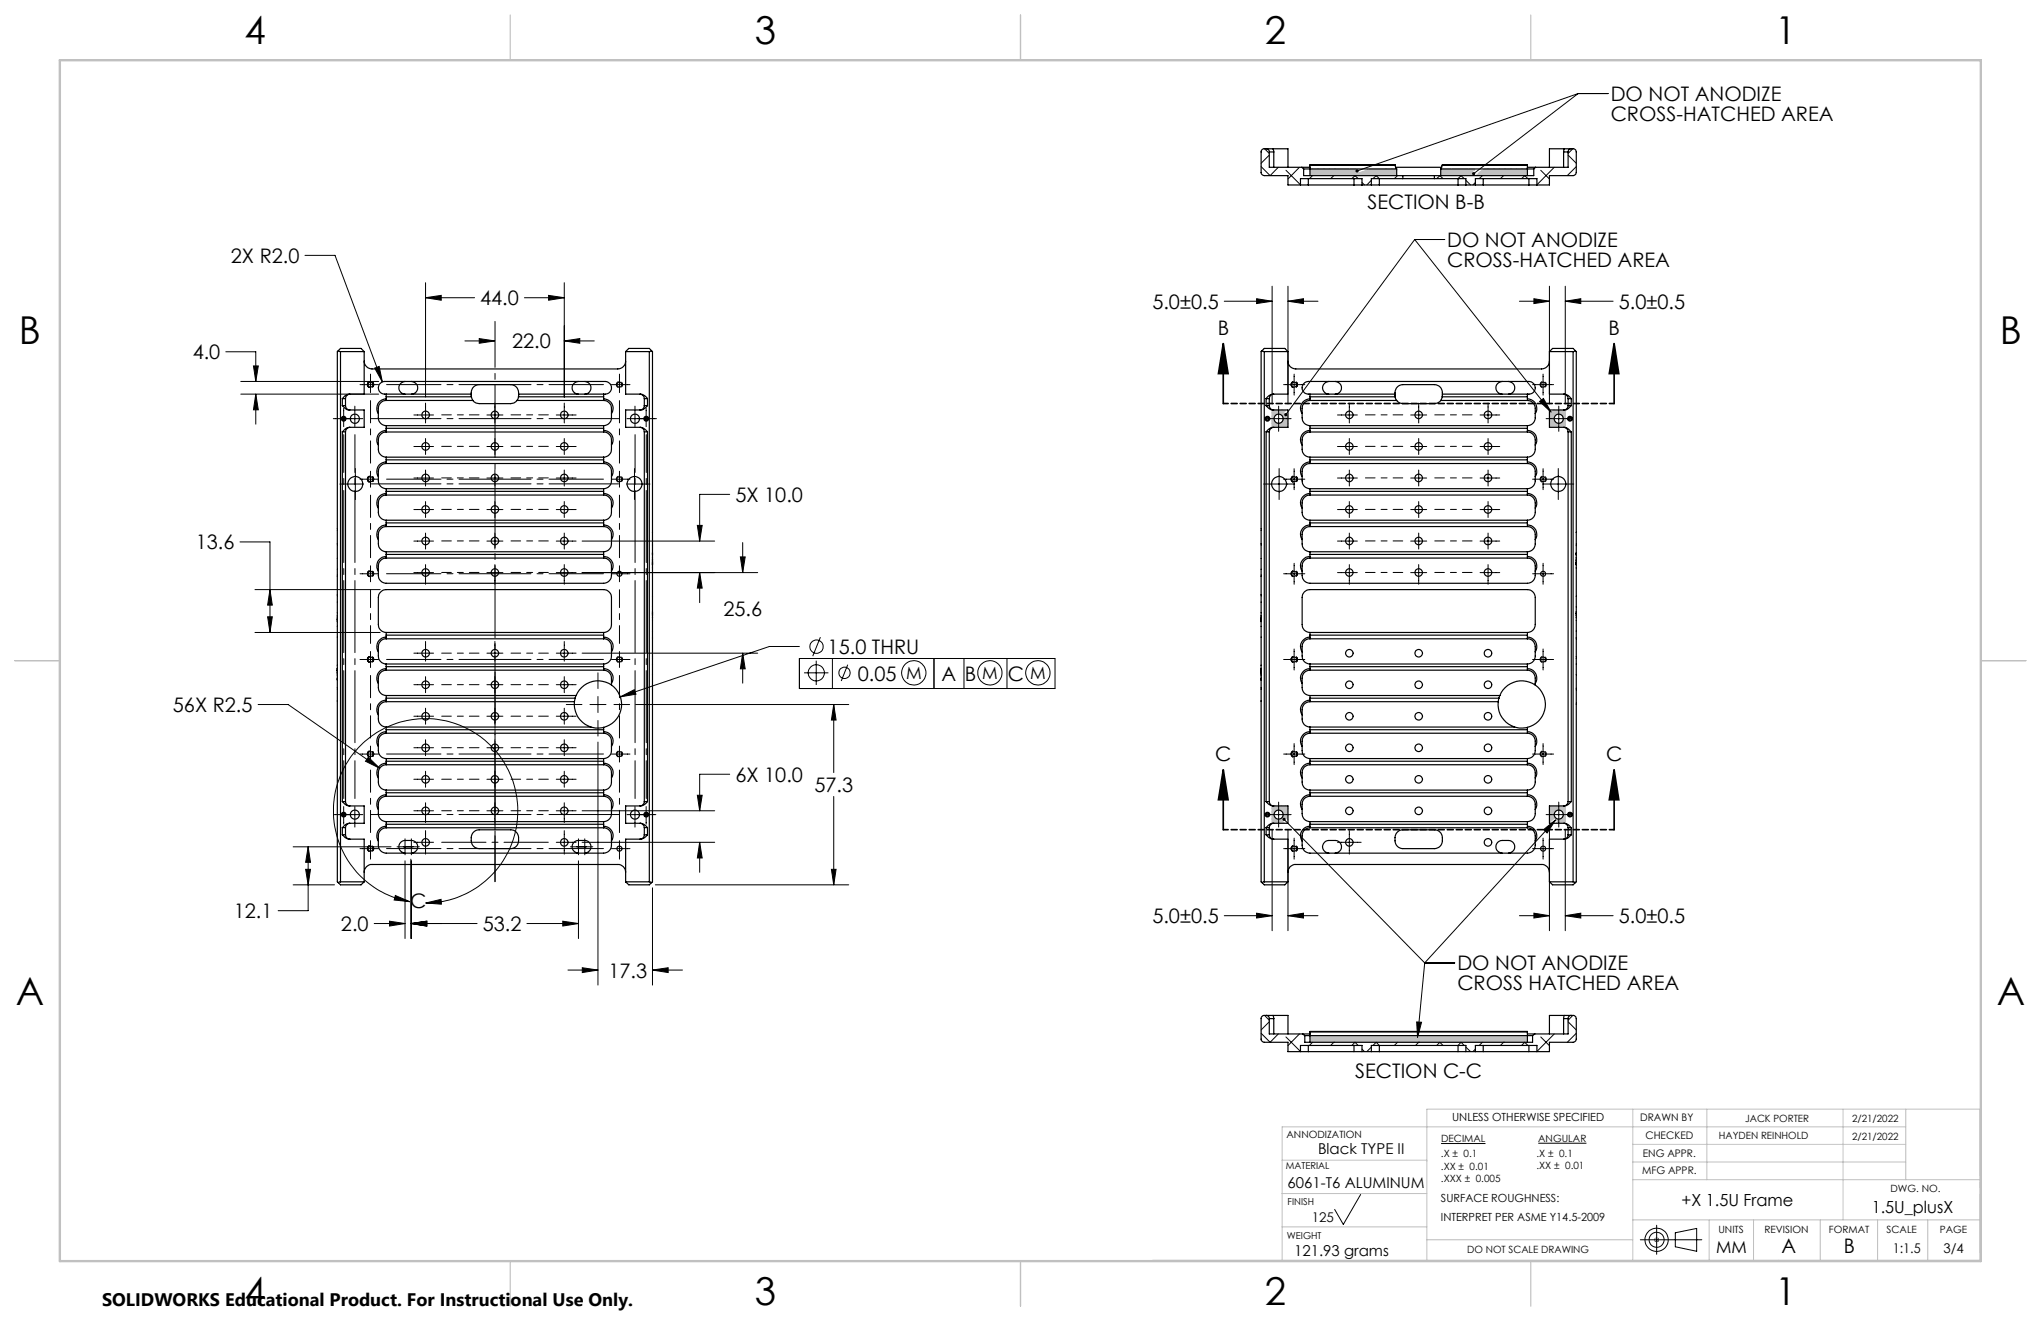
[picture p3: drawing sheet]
<svg xmlns="http://www.w3.org/2000/svg" width="432mm" height="279mm" viewBox="0 0 432 279" stroke-linecap="round" stroke-linejoin="round" font-family="sans-serif">
<defs><g id="words">
<g font-size="8.1">
<text x="51.7" y="9.3">4</text>
<text x="159.7" y="9.3">3</text>
<text x="267.6" y="9.3">2</text>
<text x="375.6" y="9.3">1</text>
<text x="4" y="72.8">B</text>
<text x="423.1" y="72.8">B</text>
<text x="3.3" y="212.5">A</text>
<text x="422.4" y="212.5">A</text>
<text x="51.7" y="276">4</text>
<text x="159.7" y="276">3</text>
<text x="267.6" y="276">2</text>
<text x="375.6" y="276">1</text>
</g>
<g font-size="4.2">
<text x="340.8" y="21.4">DO NOT ANODIZE</text>
<text x="340.8" y="25.5">CROSS-HATCHED AREA</text>
<text x="289.3" y="44.2">SECTION B-B</text>
<text x="306.2" y="52.2">DO NOT ANODIZE</text>
<text x="48.8" y="55.6">2X R2.0</text>
<text x="306.2" y="56.4">CROSS-HATCHED AREA</text>
<text x="101.6" y="64.6">44.0</text>
<text x="243.8" y="65.3">5.0±0.5</text>
<text x="342.5" y="65.3">5.0±0.5</text>
<text x="257.6" y="70.8">B</text>
<text x="340.3" y="70.8">B</text>
<text x="40.8" y="76">4.0</text>
<text x="108.3" y="73.7">22.0</text>
<text x="155.6" y="106.1">5X 10.0</text>
<text x="41.4" y="116.2">13.6</text>
<text x="153.1" y="130.2">25.6</text>
<text x="175.1" y="138.3">15.0 THRU</text>
<text x="181.5" y="144.1">0.05</text>
<text x="199.2" y="144.1">A</text>
<text x="204.1" y="144.1">B</text>
<text x="213.2" y="144.1">C</text>
<text x="36.6" y="150.6">56X R2.5</text>
<text x="257.1" y="160.9">C</text>
<text x="339.8" y="160.9">C</text>
<text x="155.6" y="165.3">6X 10.0</text>
<text x="172.3" y="167.5">57.3</text>
<text x="49.5" y="194.2">12.1</text>
<text x="72.1" y="196.9">2.0</text>
<text x="86.7" y="192.1">C</text>
<text x="102.1" y="196.9">53.2</text>
<text x="243.8" y="195.3">5.0±0.5</text>
<text x="342.5" y="195.3">5.0±0.5</text>
<text x="128.7" y="206.8">17.3</text>
<text x="308.3" y="205.2">DO NOT ANODIZE</text>
<text x="308.3" y="209.4">CROSS HATCHED AREA</text>
<text x="286.7" y="228">SECTION C-C</text>
<text x="376.9" y="265">A</text>
<text x="390.1" y="265">B</text>
</g>
<text font-size="3.8" x="21.6" y="276.3">SOLIDWORKS Educational Product. For Instructional Use Only.</text>
<g font-size="3.6">
<text x="191.7" y="143.6">M</text>
<text x="207.8" y="143.6">M</text>
<text x="217.9" y="143.6">M</text>
</g>
<g font-size="3.5">
<text x="355.8" y="255">+X 1.5U Frame</text>
<text x="396" y="256.5">1.5U_plusX</text>
<text x="363.1" y="265">MM</text>
</g>
<g font-size="3.2">
<text x="278.8" y="244">Black TYPE II</text>
<text x="272.4" y="251.2">6061-T6 ALUMINUM</text>
<text x="273.8" y="265.6">121.93 grams</text>
</g>
<g font-size="2.8">
<text x="277.5" y="258.4">125</text>
<text x="400.5" y="265">1:1.5</text>
<text x="411.2" y="265">3/4</text>
</g>
<g font-size="2.4">
<text x="307.2" y="237.2">UNLESS OTHERWISE SPECIFIED</text>
<text x="304.8" y="254.3">SURFACE ROUGHNESS:</text>
<text x="304.8" y="258.2">INTERPRET PER ASME Y14.5-2009</text>
</g>
<g font-size="2.2">
<text x="347" y="237.2">DRAWN BY</text>
<text x="347.6" y="244.7">ENG APPR.</text>
<text x="348.1" y="240.9">CHECKED</text>
<text x="347.4" y="248.4">MFG APPR.</text>
</g>
<g font-size="2.1">
<text x="369.2" y="237.4">JACK PORTER</text>
<text x="391.8" y="237.4">2/21/2022</text>
<text x="272.2" y="240.6">ANNODIZATION</text>
<text x="304.8" y="244.7">.X ± 0.1</text>
<text x="304.9" y="241.6">DECIMAL</text>
<text x="325" y="244.7">.X ± 0.1</text>
<text x="325.4" y="241.6">ANGULAR</text>
<text x="363.7" y="240.9">HAYDEN REINHOLD</text>
<text x="391.8" y="241.1">2/21/2022</text>
<text x="304.8" y="247.4">.XX ± 0.01</text>
<text x="304.8" y="249.9">.XXX ± 0.005</text>
<text x="325" y="247.3">.XX ± 0.01</text>
<text x="400" y="252.1">DWG. NO.</text>
<text x="363.5" y="260.7">UNITS</text>
<text x="373.3" y="260.7">REVISION</text>
<text x="386.9" y="260.7">FORMAT</text>
<text x="399.1" y="260.7">SCALE</text>
<text x="410.4" y="260.7">PAGE</text>
<text x="310.4" y="265">DO NOT SCALE DRAWING</text>
</g>
<g font-size="2">
<text x="272" y="247.3">MATERIAL</text>
<text x="272.4" y="254.9">FINISH</text>
<text x="272.2" y="262">WEIGHT</text>
</g>
</g></defs>
<g fill="none" stroke="#000" stroke-width=".21">
<path d="M333.9 19.8h6.3M333.9 19.8l-46.8 16.4M333.9 19.8l-22.1 16.9M266.8 35.2l1.9 1.9 1.7-1.7M267.5 31.5l1 1M268.5 32.8l-1.7 1.7M272.1 36l3 3.1M274.9 35.4l-2.4 2.5M277.7 37.1l-.7 .7M282.2 37.1l-.7 .7M286 37.8l.7-.7 .6 .7M288.1 38.6l.6 .5"/>
<path d="M290.1 38.1l-.9 1M290.5 37.8l.6-.7 .7 .7M295.7 37.1l-.7 .7M304 37.8l.6-.7 .7 .7M308.5 37.8l.6-.7 .7 .7M310.1 38.1l1 1M312.1 38.6l-.5 .5M313.6 37.1l-.7 .7M318.1 37.1l-.7 .7M321.9 37.8l.7-.7 .7 .7M326 36l1.8 1.9M328.8 35.4l-3.6 3.7"/>
<path d="M331.8 32.8l1.7 1.7M332.7 31.5l-.9 1M333.5 35.2l-1.9 1.9M64.5 54h6.4l10 26.8M90 59.8v24.2M119.4 59.8v24.2M299.3 50.7h6.3M299.3 50.7l-27.3 37M299.3 50.7l28.9 36.5M47.8 74.4h6.3v6.3M53.6 77.4h1l-.5 3.3zM78.4 79.1v3.9"/>
<path d="M79.3 77.9l.9-.4 .7 3.3zM90 63l3.3-.5v1zM90 63h10.4M98.4 72.1h6.3M101.4 71.6l3.3 .5-3.3 .5zM110.9 63h8.5M116.1 62.5l3.3 .5-3.3 .5zM119.4 72.1l3.3-.5v1zM119.4 72.1h6.3M131.1 79.1v3.9M259 63.7h10.1M265.9 63.2l3.2 .5-3.2 .5z"/>
<path d="M269.1 60.5v24.9M272.5 63.7l3.3-.5v1zM272.5 60.5v24.9M272.5 63.7h6.3M273.8 79.1v4.5M321.5 63.7h6.3M324.5 63.2l3.3 .5-3.3 .5zM326.5 79.1v4.5M327.8 60.5v24.9M331.2 63.7l3.2-.5v1zM331.2 63.7h10.1M331.2 60.5v24.9"/>
<path d="M50.9 80.7h29.2M50.9 83.4h29.2M54.1 83.4l.5 3.3h-1zM54.1 83.4v6.3M70.5 88.5h6.3M72.7 86.4v3.8M72.7 88.2l-.3 .3M73 88.5v.3l-.3 .1M75.1 85.9v4.3M75.2 99.1v6.6M76.2 81.4h3.9M78.4 99.7v3.3"/>
<path d="M87.6 87.8h4.1M87.6 94.4h4.1M90 85.3v4.2M90 92.7v3.4M90 99.4v3.4M103 87.8h3.4M103 94.4h3.4M104.7 85.3v4.2M104.7 92.7v3.4M104.7 99.4v3.4M117.7 87.8h4.2M117.7 94.4h4.2"/>
<path d="M119.4 85.3v4.2M119.4 92.7v3.4M119.4 99.4v3.4M129.4 81.4h3.9M131.1 99.7v3.3M132.6 88.5h6.3M134.2 99.1v6.6M134.3 85.9v4.3M136.7 86.4v3.8M136.7 88.2l-.3 .3M137.1 88.5l-.4 .4M267.8 88.5h5.4"/>
<path d="M268.1 88.2l-.3 .3M268.5 88.5l-.1 .3-.3 .1M270.5 85.9v5.3M270.6 99.1v6.6M271.6 81.4h4.4M273.8 99.1v4.5M283 87.8h4.2M283 94.4h4.2M285.5 85.3v4.2M285.5 92.7v3.4M285.5 99.4v3.4M298.4 87.8h3.4"/>
<path d="M298.4 94.4h3.4M300.1 85.3v4.2M300.1 92.7v3.4M300.1 99.4v3.4M313.1 87.8h4.2M313.1 94.4h4.2M314.8 85.3v4.2M314.8 92.7v3.4M314.8 99.4v3.4M324.2 81.4h4.5M325.7 84.9l.8-.6 1.7 2.9zM326.5 99.1v4.5"/>
<path d="M327.1 88.5h5.3M329.7 99.1v6.6M329.8 85.9v5.3M332.1 88.2l-.3 .3M332.5 88.5l-.1 .3-.3 .1M50.8 114.6h6.3v19.2M71.9 102.4h5M76.2 101.4h3.9M78.4 119.7v3.3M87.6 114.4h4.1M87.6 101.1h4.1M87.6 107.8h4.1"/>
<path d="M90 106.1v3.4M90 112.7v3.4M90 119.4v4.2M103 114.4h3.4M103 101.1h3.4M103 107.8h3.4M104.7 106.1v3.4M104.7 112.7v3.4M104.7 119.4v4.2M117.7 114.4h4.2M117.7 101.1h4.2M117.7 107.8h4.2"/>
<path d="M119.4 106.1v3.4M119.4 112.7v3.4M119.4 119.4v4.2M123.2 114.4h28M129.4 101.4h3.9M131.1 119.7v3.3M132.5 102.4h5M147.5 111.1h1.1l-.6 3.3zM154.4 104.6h-6.4v9.8M156.6 117.8h1.1l-.6 3.3zM157.1 114.8v6.3M267.3 102.4h6.6"/>
<path d="M271.6 101.4h4.4M273.8 119.1v4.5M283 114.4h4.2M283 101.1h4.2M283 107.8h4.2M285.5 106.1v3.4M285.5 112.7v3.4M285.5 119.4v4.2M298.4 114.4h3.4M298.4 101.1h3.4M298.4 107.8h3.4M300.1 106.1v3.4"/>
<path d="M300.1 112.7v3.4M300.1 119.4v4.2M313.1 114.4h4.2M313.1 101.1h4.2M313.1 107.8h4.2M314.8 106.1v3.4M314.8 112.7v3.4M314.8 119.4v4.2M324.2 101.4h4.5M326.4 102.4h6.6M326.5 119.1v4.5M53.9 124.7h26.5"/>
<path d="M53.9 133.8h26.5M56.6 130.5h1l-.5 3.3zM57.1 124.7l.5 3.3h-1zM76.2 121.4h3.9M76.2 139.5h3.9M78.4 137.8v3.4M87.6 121.1h4.1M87.6 138.1h4.1M90 135.7v4.1M103 121.1h3.4M103 138.1h3.4M104.7 135.7v4.1"/>
<path d="M117.7 121.1h4.2M117.7 138.1h4.2M119.4 135.7v4.1M123.2 121.1h37.1M123.2 138.1h37.1M129.4 121.4h3.9M129.4 139.5h3.9M131.1 137.8v3.4M148 121.1l.6 3.3h-1.1zM148 121.1v6.4M157.1 138.1l.6 3.4h-1.1zM157.1 138.1v6.4"/>
<path d="M169.1 139.3h54.1v6.3h-54.1zM169.1 136.7h-6.3l-31.6 10.7M172.7 139.7v5.2M173.6 134.8l-1.7 4M176.1 139.3v6.3M197.6 139.3v6.3M203.9 139.3v6.3M213 139.3v6.3M271.6 121.4h4.4M271.6 139.5h4.4M273.8 137.3v4.4M283 121.1h4.2"/>
<path d="M298.4 121.1h3.4M313.1 121.1h4.2M324.2 121.4h4.5M324.2 139.5h4.5M326.5 137.3v4.4M54.6 149h6.4l19.3 13.5M76.2 159.5h3.9M78.4 157.8v3.4M87.6 144.8h4.1M87.6 151.5h4.1M87.6 158.2h4.1M90 143.1v3.4"/>
<path d="M90 149.8v3.4M90 156.5v3.3M103 144.8h3.4M103 151.5h3.4M103 158.2h3.4M104.7 143.1v3.4M104.7 149.8v3.4M104.7 156.5v3.3M117.7 144.8h4.2M117.7 151.5h4.2M117.7 158.2h4.2M119.4 143.1v3.4"/>
<path d="M119.4 149.8v3.4M119.4 156.5v3.3M119.8 149h3.3M124.8 149h3.4M126.5 142.3v3.3M126.5 147.3v3.4M126.5 152.4v3.3M126.5 157v51.4M129.4 159.5h3.9M129.9 149h3.3M131.1 157.8v3.4M131.2 147.4l3-1.5 .3 .9z"/>
<path d="M134.5 149h45.1M170.1 142.3h5.2M176.4 149l.5 3.3h-1zM176.4 149v14.4M179.4 140.6l-1.4 3.4M271.6 159.5h4.4M273.8 157.3v4.4M324.2 159.5h4.5M326.5 157.3v4.4M62 179.1h20.7M65.2 179.1l.5 3.3h-1zM65.2 179.1v13.5h-6.4"/>
<path d="M70.7 172.3h6.1M72.7 170.6v3.7M72.7 172h-.2l-.1 .3M73 172.3v.2l-.3 .1M75.1 170.6v4.3M76.2 179.5h3.9M77.9 160.2l2.4 2.3-3-1.5zM78.4 177.8v3.9M84 179.1h4.7M85.7 177.4v3.4M87 177.4v3.4M87.6 178.2h4.1"/>
<path d="M87.6 171.5h4.1M87.6 164.8h4.1M90 163.1v3.4M90 169.8v4.2M90 175.7v5M103 171.5h3.4M103 164.8h3.4M104.7 163.1v3.4M104.7 169.8v4.2M117.7 178.2h4.2M117.7 171.5h4.2M117.7 164.8h4.2"/>
<path d="M119.4 163.1v3.4M119.4 169.8v4.2M119.4 175.7v5M120.7 179.1h4.7M122.4 177.4v3.4M123.2 178.2h28M123.2 171.5h28M123.7 177.4v3.4M129.4 179.5h3.9M131.1 177.8v3.9M132.6 172.3h6.1M134.3 170.6v4.3"/>
<path d="M136.7 170.6v3.7M136.7 172h-.2l-.1 .3M137.1 172.3l-.2 .2-.2 .1M147.5 168.2h1.1l-.6 3.3zM148 178.2l.6 3.3h-1.1zM148 178.2v6.3M154.4 163.8h-6.4v7.7M176.4 168.5v18.6M267.8 172.3h5.4M268.1 172h-.2l-.1 .3M268.5 172.3l-.4 .3M269.1 175.4v21.5"/>
<path d="M270.5 169.7v5.2M271.6 179.5h4.4M271.6 173.3l29.8 30.4M272.5 175.4v21.5M273.8 177.3v4.4M283 178.2h5M285.5 175.7v5M324.2 179.5h4.5M326.5 177.3v4.4M326.6 175.5l2.5-2.1-1.8 2.8zM327.1 172.3h5.3M327.8 175.4v21.5"/>
<path d="M329.1 173.4l-27.7 30.3M329.8 169.7v5.2M331.2 175.4v21.5M332.1 172h-.2l-.1 .3M332.5 172.3l-.1 .2-.3 .1M62 187.1h8.8M64.7 183.9h1l-.5 3.2zM79.2 195.3h6.5M82.4 194.8l3.3 .5-3.3 .6zM83.6 189.4l3.1 1.3-3.3-.3zM85.7 182.1v16.4M86.7 190.7a19.5 19.5 0 0 1-12.4-30.8 19.5 19.5 0 0 1 33.1 2.8 19.5 19.5 0 0 1-17.3 28.3"/>
<path d="M86.9 195.3l3.3-.5v1.1zM86.9 195.3h14M86.9 181.7v16.8M87 195.3l3.3-.5v1.1zM87 182.1v16.4M90.1 191l3.2-.8 .1 1zM111.5 195.3h10.9M119.1 194.8l3.3 .5-3.3 .6zM122.4 182.1v16.4M138 187.8v20.6M138.6 187.1h41M175.9 183.9h1l-.5 3.2z"/>
<path d="M259 193.7h10.1M265.9 193.1l3.2 .6-3.2 .5zM272.5 193.7l3.3-.6v1.1zM272.5 193.7h6.3M321.5 193.7h6.3M324.5 193.1l3.3 .6-3.3 .5zM331.2 193.7l3.2-.6v1.1zM331.2 193.7h10.1M120.2 205.2h6.3M123.2 204.7l3.3 .5-3.3 .5zM138 205.2l3.4-.5v1zM138 205.2h6.4"/>
<path d="M266.8 218.5l1.9 2 1.7-1.8M267.5 214.8l1 1M268.5 216.1l-1.7 1.7M272.1 219.3l3 3.1M274.9 218.7l-2.4 2.5M299.7 216.1l1 .1-.8 3.3zM301.4 203.7h6.4M301.4 203.7l-1.5 15.8M326 219.3l1.8 1.9M328.8 218.7l-3.6 3.7M331.8 216.1l1.7 1.7M332.7 214.8l-.9 1"/>
<path d="M333.5 218.5l-1.9 2M277.7 220.5l-.7 .6M282.2 220.5l-.7 .6M282.2 220.5h.1M286 221.1l.7-.6 .6 .6M288.1 221.9l.6 .5M290.1 221.5l-.9 .9M290.5 221.1l.6-.6 .7 .6M295.7 220.5l-.7 .6M300.1 220.5l-.6 .6M300.1 220.5h.1M304 221.1l.6-.6 .7 .6"/>
<path d="M308.5 221.1l.6-.6 .7 .6M310.1 221.5l1 .9M312.1 221.9l-.5 .5M313.6 220.5l-.7 .6M318.1 220.5l-.7 .6M318.1 220.5h.1M321.9 221.1l.7-.6 .7 .6M287.9 252.6l-3.7 6.4-1.8-3.2M304.9 241.9h9.4M325.4 241.8h10.2M350.5 259.2v6.1M347 262.2h13"/>
<path d="M350.1 261.9l.7 .7M350.8 261.9l-.7 .7M354.4 260.7l4.6-.9v4.9l-4.6-1z"/>
<circle cx="172.8" cy="136.8" r="1.41"/>
<circle cx="172.7" cy="142.3" r="1.71"/>
<circle cx="178.7" cy="142.3" r="1.19"/>
<circle cx="193.3" cy="142.3" r="2.57"/>
<circle cx="209.4" cy="142.3" r="2.57"/>
<circle cx="219.6" cy="142.3" r="2.57"/>
<circle cx="350.5" cy="262.2" r="2.45"/>
<circle cx="350.5" cy="262.2" r="1.59"/>
</g>
<path d="M258.8 72.7l1 6.3h-2zM258.8 72.7v12.7M341.5 72.7l1 6.3h-2zM341.5 72.7v12.7M258.8 162.8l1 6.4h-2zM258.8 162.8v12.7M341.5 162.8l1 6.4h-2zM341.5 162.8v12.7" fill="none" stroke="#000" stroke-width=".35"/>
<g fill="none" stroke="#c0c0c0" stroke-width=".21">
<path d="M277.1 36.2l.3 .3M277.1 35.9l.1 .2M277.2 36.6l.3 .3M277.2 35.7l-.1 .1M277.3 37l.1 .1M277.3 35.8l.4 .4M277.5 36.3l.3 .4M277.5 35.7h.1M277.6 35.7l-.5 .5M277.6 36.7l.4 .4M277.8 36l.3 .3M277.9 36.4l.4 .4"/>
<path d="M278 35.9l-.2-.2-.7 .7M278.1 36.9l.2 .2M278.2 36.1l.4 .4M278.4 36.6l.3 .3M278.4 36.1l-.2-.4-1.1 1.1M278.4 35.7l-1.3 1.3M278.5 37l.1 .1M278.5 35.8l.4 .4M278.7 36.3l.3 .4M278.7 35.7h.1M278.8 35.7l-1.4 1.4M278.8 36.7l.4 .4"/>
<path d="M279 36l.3 .3M279 35.7l.2 .2M279 35.7l-1.4 1.4M279.1 36.4l.4 .4M279.3 36.9l.2 .2M279.3 35.7l.3 .4M279.4 35.7l-1.4 1.4M279.4 36.1l.4 .4M279.6 36.6l.3 .3M279.6 35.7l-1.4 1.4M279.7 37l.1 .1M279.7 35.8l.4 .4"/>
<path d="M279.9 36.3l.3 .4M279.9 35.7h.1M280 35.7l-1.4 1.4M280 36.7l.4 .4M280.1 36l.4 .3M280.2 35.7l.2 .2M280.2 35.7l-1.4 1.4M280.3 36.4l.4 .4M280.5 36.9l.2 .2M280.5 35.7l.3 .4M280.6 35.7l-1.4 1.4M280.6 36.1l.4 .4"/>
<path d="M280.7 36.6l.4 .3M280.8 35.7l-1.4 1.4M280.9 37l.1 .1M280.9 35.8l.4 .4M281.1 36.3l.3 .4M281.1 35.7h.1M281.1 35.7l-1.3 1.4M281.2 36.7l.4 .4M281.3 36l.4 .3M281.5 36.4l.4 .4M281.6 35.9l-.2-.2-1.4 1.4M281.7 36.9l.2 .2"/>
<path d="M281.8 36.1l.4 .4M281.9 36.6l.4 .3M282 36.1l-.3-.4-1.3 1.4M282 35.7l-1.4 1.4M282.1 37l.1 .1M282.1 35.8l.4 .4M282.3 36.3l.3 .4M282.3 35.7h.1M282.3 35.7l-1.3 1.4M282.4 36.7l.4 .4M282.5 36l.4 .3M282.6 35.7l.2 .2"/>
<path d="M282.6 35.7l-1.4 1.4M282.7 36.4l.4 .4M282.9 36.9l.2 .2M283 36.1l.4 .4M283.1 36.6l.4 .3M283.2 36.1l-.3-.4-1.3 1.4M283.2 35.7l-1.4 1.4M283.3 37l.1 .1M283.3 35.8l.4 .4M283.5 36.3l.3 .4M283.5 35.7l-1.3 1.4M283.6 36.7l.4 .4"/>
<path d="M283.7 36l.4 .3M283.8 35.7l.2 .2M283.8 35.7l-1.4 1.4M283.9 36.4l.4 .4M284.1 36.9l.2 .2M284.1 35.7l.3 .4M284.1 35.7l-1.3 1.4M284.2 36.1l.4 .4M284.3 36.6l.4 .3M284.4 35.7l-1.4 1.4M284.5 37l.1 .1M284.5 35.8l.4 .4"/>
<path d="M284.7 36.3l.3 .4M284.7 35.7h.1M284.7 35.7l-1.3 1.4M284.8 36.7l.4 .4M284.9 36l.4 .3M285.1 36.4l.4 .4M285.2 35.9l-.2-.2-1.4 1.4M285.3 36.9l.2 .2M285.3 35.7l.3 .4M285.3 35.7l-1.3 1.4M285.4 36.1l.4 .4M285.5 36.6l.4 .3"/>
<path d="M285.6 35.7l-1.4 1.4M285.7 37l.1 .1M285.7 35.8l.4 .4M285.9 36.3l.3 .4M285.9 35.7l-1.3 1.4M286 36.7l.4 .4M286.1 36l.4 .3M286.2 35.7l.2 .2M286.2 35.7l-1.4 1.4M286.3 36.4l.4 .4M286.5 36.9l.2 .2M286.6 36.1l.4 .4"/>
<path d="M286.7 36.6l.4 .3M286.8 36.1l-.3-.4-1.3 1.4M286.8 35.7l-1.4 1.4M286.9 37l.1 .1M286.9 35.8l.1 .1M287 35.9l-1.3 1.2M287.1 36.3l.1 .1M287.1 36.1l-1.1 1M287.2 36.3l-.9 .8M287.2 36.7l.3 .4M287.2 36.5l-.6 .6M287.4 36.6v.1"/>
<path d="M287.5 36.5l-.6 .6M287.6 36.5l.3 .3M287.7 36.9l.2 .2M287.9 36.6l.4 .3M288 36.4l-.8 .7M288 36.4l.1 .1M288.1 37l.1 .1M288.3 36.3l.3 .4M288.4 36.7l.3 .4M288.5 36.2l-1 .9M288.7 36.4l.4 .4M288.7 36.1l.2 .2"/>
<path d="M288.9 36.9l.2 .2M288.9 36.1l-1.1 1M289 36.1l.3 .4M289.1 36.6l.4 .3M289.1 36l.1 .1M289.3 37l.1 .1M289.5 36.3l.3 .4M289.6 36.7l.3 .4M289.7 36.2l-.3-.3-1.3 1.2M289.7 36l.4 .3M289.8 35.7l.1 .2M289.8 35.7l-1.4 1.4"/>
<path d="M289.9 36.4l.4 .4M290 36.9l.3 .2M290.2 36.1l.3 .4M290.3 36.6l.4 .3M290.4 36.1l-.3-.4-1.4 1.4M290.4 35.7l-1.4 1.4M290.5 37l.1 .1M290.5 35.8l.4 .4M290.6 36.3l.4 .4M290.7 35.7l-1.4 1.4M290.8 36.7l.3 .4M290.9 36l.4 .3"/>
<path d="M291 35.7l.1 .2M291 35.7l-1.4 1.4M291.1 36.4l.4 .4M291.2 36.9l.3 .2M291.3 35.7l.3 .4M291.3 35.7l-1.4 1.4M291.4 36.1l.3 .4M291.5 36.6l.4 .3M291.6 35.7l-1.4 1.4M291.7 37l.1 .1M291.7 35.8l.4 .4M291.8 36.3l.4 .4"/>
<path d="M291.9 35.7h.1M291.9 35.7l-1.4 1.4M292 36.7l.3 .4M292.1 36l.4 .3M292.3 36.4l.4 .4M292.3 35.9l-.1-.2-1.4 1.4M292.4 36.9l.3 .2M292.5 35.7l.3 .4M292.5 35.7l-1.4 1.4M292.6 36.1l.3 .4M292.7 36.6l.4 .3M292.8 35.7l-1.4 1.4"/>
<path d="M292.9 37l.1 .1M292.9 35.8l.4 .4M293 36.3l.4 .4M293.1 35.7h.1M293.1 35.7l-1.4 1.4M293.2 36.7l.3 .4M293.3 36l.4 .3M293.5 36.4l.4 .4M293.5 35.9l-.1-.2-1.4 1.4M293.6 36.9l.3 .2M293.8 36.1l.3 .4M293.9 36.6l.4 .3"/>
<path d="M294 36.1l-.3-.4-1.4 1.4M294 35.7l-1.4 1.4M294.1 37l.1 .1M294.1 35.8l.4 .4M294.2 36.3l.4 .4M294.3 35.7h.1M294.3 35.7l-1.4 1.4M294.4 36.7l.3 .4M294.5 36l.4 .3M294.6 35.7l.1 .2M294.6 35.7l-1.4 1.4M294.7 36.4l.4 .4"/>
<path d="M294.8 36.9l.3 .2M294.9 35.7l.3 .4M294.9 35.7l-1.4 1.4M295 36.1l.3 .4M295.1 36.6l.4 .3M295.2 35.7l-1.4 1.4M295.3 37l.1 .1M295.3 35.8l.2 .2M295.4 36.3h.1M295.5 35.8l-1.4 1.3M295.5 36.1l-1.1 1M295.5 36.4l-.8 .7"/>
<path d="M295.5 36.7l-.5 .4M295.5 37l-.2 .1M304.8 36.7l.3 .2M304.8 36.4l.1 .1M304.9 37l.1 .1M304.9 35.8l.3 .4M305 36.3l.4 .4M305 35.7l-.2 .3M305.2 36.7l.3 .4M305.3 36l.4 .3M305.4 35.7l.1 .2M305.4 35.7l-.6 .6"/>
<path d="M305.4 36.4l.4 .4M305.6 36.9l.3 .2M305.8 36.1l.3 .4M305.9 36.6l.4 .3M306 36.1l-.3-.4-.9 .9M306 35.7l-1.2 1.2M306 37l.2 .1M306 35.8l.4 .4M306.2 36.3l.4 .4M306.2 35.7l-1.3 1.4M306.4 36.7l.3 .4M306.5 36l.4 .3"/>
<path d="M306.6 35.7l.1 .2M306.6 35.7l-1.4 1.4M306.6 36.4l.4 .4M306.8 36.9l.3 .2M307 36.1l.3 .4M307.1 36.6l.4 .3M307.2 36.1l-.3-.4-1.4 1.4M307.2 35.7l-1.4 1.4M307.2 37l.2 .1M307.2 35.8l.4 .4M307.4 36.3l.4 .4M307.4 35.7l-1.3 1.4"/>
<path d="M307.6 36.7l.3 .4M307.7 36l.4 .3M307.8 35.7l.1 .2M307.8 35.7l-1.4 1.4M307.8 36.4l.4 .4M308 36.9l.3 .2M308 35.7l.4 .4M308.1 35.7l-1.4 1.4M308.2 36.1l.3 .4M308.3 36.6l.4 .3M308.4 35.7l-1.4 1.4M308.4 37l.2 .1"/>
<path d="M308.4 35.8l.4 .4M308.6 36.3l.4 .4M308.6 35.7h.1M308.7 35.7l-1.4 1.4M308.8 36.7l.3 .4M308.9 36l.4 .3M309 36.4l.4 .4M309.1 35.9l-.1-.2-1.4 1.4M309.2 36.9l.3 .2M309.2 35.7l.4 .4M309.3 35.7l-1.4 1.4M309.4 36.1l.3 .4"/>
<path d="M309.5 36.6l.4 .3M309.6 35.7l-1.4 1.4M309.6 37l.1 .1M309.6 35.8l.4 .4M309.8 36.3l.4 .4M309.8 35.7l-1.3 1.4M310 36.7l.3 .4M310.1 36l.4 .3M310.2 35.7l.1 .2M310.2 35.7l-1.4 1.4M310.2 36.4l.4 .4M310.4 36.9l.3 .2"/>
<path d="M310.6 36.1l.3 .4M310.7 36.6l.4 .3M310.8 36.1l-.3-.4-1.4 1.4M310.8 35.7l-1.4 1.4M310.8 37l.1 .1M310.8 35.8l.4 .4M311 36.3l.4 .4M311 35.7l-1.3 1.4M311.1 36.7l.4 .4M311.3 36l.3 .3M311.4 35.7l.1 .2M311.4 35.7l-1.4 1.4"/>
<path d="M311.4 36.4l.4 .4-.3 .3M311.5 36.4l-.6 .7M311.6 36.9l.3 .2M311.6 35.7l.3 .3M311.7 35.7l-1.4 1.4M311.7 36.6l-.5 .5M311.7 36.1h.1M312 35.7l-1.4 1.4M312 37l-.2 .1M312 35.8l.1 .1M312.1 37.1h.1M312.5 36.8l.2 .3"/>
<path d="M312.8 36.9l.3 .2M312.8 36.6l.2 .2M313.1 36.6l.3 .3M313.1 36.3l.2 .2M313.2 37l.1 .1M313.4 36.3l.4 .4M313.4 36.1l-1 1M313.5 36.1l.1 .1M313.5 36.7l.4 .4M313.7 36l.3 .3M313.8 35.8l.1 .1M313.8 36.4l.4 .4"/>
<path d="M314 36.9l.3 .2M314.1 36.1l.4 .4M314.3 36.6l.3 .3M314.4 36.1l-.3-.4-1.4 1.4M314.4 35.7l-1.4 1.4M314.4 37l.1 .1M314.4 35.8l.4 .4M314.6 36.3l.4 .4M314.6 35.7h.1M314.7 35.7l-1.4 1.4M314.7 36.7l.4 .4M314.9 36l.3 .3"/>
<path d="M314.9 35.7l.2 .2M315 35.7l-1.4 1.4M315 36.4l.4 .4M315.2 36.9l.3 .2M315.2 35.7l.4 .4M315.3 35.7l-1.4 1.4M315.3 36.1l.4 .4M315.5 36.6l.3 .3M315.6 35.7l-1.4 1.4M315.6 37l.1 .1M315.6 35.8l.4 .4M315.8 36.3l.4 .4"/>
<path d="M315.8 35.7h.1M315.9 35.7l-1.4 1.4M315.9 36.7l.4 .4M316.1 36l.3 .3M316.1 35.7l.2 .2M316.2 35.7l-1.4 1.4M316.2 36.4l.4 .4M316.4 36.9l.3 .2M316.4 35.7l.4 .4M316.5 35.7l-1.4 1.4M316.5 36.1l.4 .4M316.7 36.6l.3 .3"/>
<path d="M316.8 35.7l-1.4 1.4M316.8 37l.1 .1M316.8 35.8l.4 .4M317 36.3l.4 .4M317 35.7h.1M317.1 35.7l-1.4 1.4M317.1 36.7l.4 .4M317.3 36l.3 .3M317.4 36.4l.4 .4M317.5 35.9l-.1-.2-1.4 1.4M317.6 36.9l.3 .2M317.7 36.1l.4 .4"/>
<path d="M317.9 36.6l.3 .3M318 36.1l-.3-.4-1.4 1.4M318 35.7l-1.5 1.4M318 37l.1 .1M318 35.8l.4 .4M318.2 36.3l.4 .4M318.2 35.7h.1M318.3 35.7l-1.4 1.4M318.3 36.7l.4 .4M318.5 36l.3 .3M318.5 35.7l.2 .2M318.6 35.7l-1.5 1.4"/>
<path d="M318.6 36.4l.4 .4M318.8 36.9l.2 .2M318.8 35.7l.4 .4M318.9 35.7l-1.4 1.4M318.9 36.1l.4 .4M319.1 36.6l.3 .3M319.2 35.7l-1.5 1.4M319.2 37l.1 .1M319.2 35.8l.4 .4M319.4 36.3l.4 .4M319.4 35.7h.1M319.5 35.7l-1.4 1.4"/>
<path d="M319.5 36.7l.4 .4M319.7 36l.3 .3M319.7 35.7l.2 .2M319.8 35.7l-1.5 1.4M319.8 36.4l.4 .4M320 36.9l.2 .2M320 35.7l.4 .4M320.1 35.7l-1.4 1.4M320.1 36.1l.4 .4M320.3 36.6l.3 .3M320.4 35.7l-1.5 1.4M320.4 37l.1 .1"/>
<path d="M320.4 35.8l.4 .4M320.6 36.3l.4 .4M320.6 35.7h.1M320.7 35.7l-1.4 1.4M320.7 36.7l.4 .4M320.9 36l.3 .3M321 36.4l.4 .4M321.1 35.9l-.1-.2-1.5 1.4M321.2 36.9l.2 .2M321.3 36.1l.4 .4M321.5 36.6l.3 .3M321.6 36.1l-.3-.4-1.4 1.4"/>
<path d="M321.6 35.7l-1.5 1.4M321.6 37l.1 .1M321.6 35.8l.4 .4M321.8 36.3l.4 .4M321.8 35.7h.1M321.8 35.7l-1.3 1.4M321.9 36.7l.4 .4M322.1 36l.3 .3M322.1 35.7l.2 .2M322.2 35.7l-1.5 1.4M322.2 36.4l.4 .4M322.4 36.9l.2 .2"/>
<path d="M322.5 36.1l.4 .4M322.7 36.6l.3 .3M322.8 36.1l-.4-.4-1.3 1.4M322.8 35.7l-1.5 1.4M322.8 37l.1 .1M322.8 35.8l.3 .4M323 36.3l.1 .1M323 35.7h.1M323 35.7l-1.3 1.4M323.1 36.7v.1M323.1 35.9l-1.2 1.2M323.1 36.2l-.8 .9"/>
<path d="M323.1 36.5l-.6 .6M323.1 36.8l-.2 .3M269.1 86.7v3.7M269.1 90.1l.1 .1M269.1 89.3l.2 .1M269.1 88.9l.1 .1M269.1 87.8h.1M269.1 87.2l.4 .3M269.1 86.9l.2 .1M269.2 90l.4 .3M269.2 88.8l.4 .3M269.2 87.6l.4 .3"/>
<path d="M269.3 86.7l-.2 .2M269.4 90.4h.1M269.4 88l.2 .2-.5 .5M269.4 89.2l.4 .4M269.4 86.8l.4 .4M269.5 88.6l-.4 .4M269.5 89.6l.4 .4M269.5 88.4l.1 .1M269.5 87.2l.4 .4M269.6 86.7l-.5 .5M269.6 88.8l-.5 .5M269.7 89l-.6 .6 .4 .3"/>
<path d="M269.7 90.1l.3 .3M269.7 87.7l.1 .2M269.8 89.2l-.7 .7M269.8 89.4l.4 .3M269.8 87l.4 .3M269.9 89.4l-.8 .8M270 89.8l.4 .4M270 87.4l.2 .2M270.1 86.9l-.2-.2-.8 .8M270.1 90.2l.2 .2M270.2 89.5l-1 .9M270.3 87.1l.4 .4"/>
<path d="M270.3 89.5l.4 .4M270.4 89.5l-.9 .9M270.4 90l.4 .3M270.4 87.6h.1M270.5 87l-.3-.3-1.1 1.1M270.5 86.7l-1.4 1.4 .2 .1M270.6 90.4h.1M270.6 86.8l.4 .4M270.7 89.5l-.9 .9M270.7 89.6l.4 .4M270.7 87.2l.4 .4M270.8 86.7l-1.7 1.7 .4 .3"/>
<path d="M270.9 90.1l.3 .3M270.9 89.5l.1 .1M271 89.4l.4 .3M271 87l.4 .3M271.2 89.8l.4 .4M271.2 87.4l.4 .4M271.2 89.2l.1 .1M271.3 86.9l-.2-.2-.9 1M271.3 90.2l.2 .2M271.3 89l.4 .4M271.3 87.8l.4 .4M271.4 88.9l.2 .1"/>
<path d="M271.5 89.5l.4 .4M271.5 88.3l.4 .4M271.5 87.1l.2 .2M271.6 87.4l-.4 .4M271.6 90l.4 .3M271.6 88.8l.4 .3M271.6 87.6l.4 .3M271.7 87l-.3-.3-.9 .9M271.7 86.7l-.9 .9M271.8 90.4h.1M271.8 87.5l-.5 .5M271.8 89.2l.3 .4"/>
<path d="M271.8 88l.3 .4M271.8 86.8l.2 .2M271.9 89.6l.4 .4M271.9 88.4l.4 .4M272 87.7l-.6 .5M272 86.7l-1 1M272.1 90.1l.3 .3M272.1 88.9l.4 .4M272.1 87.8l-.6 .6M272.2 87.8l.3 .3M272.2 89.4l.3 .2M272.2 88.2l.3 .2"/>
<path d="M272.3 87.9l-.8 .9M272.4 89.8l.1 .1-.6 .5M272.4 88.6l.1 .1M272.5 88.1l-2.4 2.3M272.5 88.3l-2.1 2.1M272.5 88.7l-1.8 1.7M272.5 88.9l-1.5 1.5M272.5 89.3l-1.2 1.1M272.5 89.5l-.9 .9M272.5 90.1l-.3 .3M327.8 90.1v.1M327.8 89.5l.3 .4"/>
<path d="M327.8 89.3l.2 .1M327.8 88.9v.1M327.8 88.3l.3 .4M327.8 87.7v.1M327.9 90l.4 .3M327.9 88.8l.4 .3M327.9 87.6l.4 .3M327.9 87.4l-.1 .1M328 87.3l.1 .2M328 90.4h.1M328 89.2l.4 .4M328 88l.4 .4"/>
<path d="M328.2 89.6l.4 .4M328.2 88.4l.4 .4M328.2 87.2l.4 .4M328.3 87.1l.1 .1M328.4 90.1l.2 .3M328.4 88.9l.3 .4M328.4 87.7l.3 .4M328.5 86.8l.2 .1M328.5 89.4l.4 .3M328.5 88.2l.3 .2M328.5 87l.4 .3M328.6 89.8l.4 .4"/>
<path d="M328.6 88.6l.2 .2M328.6 87.4l.4 .4M328.8 88.6l-1 1M328.8 90.2l.2 .2M328.8 89l.4 .4M328.8 87.8l.2 .2M328.9 88.2l-1.1 1.1M328.9 88.9l-1.1 1M328.9 89l-1.1 1.2M329 89.5l.3 .4M329 87.1l.3 .4M329.1 89.2l-1.2 1.2"/>
<path d="M329.1 90l.4 .3M329.1 87.6l.2 .1M329.2 87l-.3-.3-1.1 1.1M329.2 86.7l-1.4 1.4 .2 .1M329.2 90.4h.1M329.2 89.4l-1 1M329.2 86.8l.4 .4M329.4 89.6l.4 .4M329.4 87.2l.3 .4M329.4 89.5l-.9 .9M329.5 86.7l-1.7 1.7M329.6 90.1l.2 .3"/>
<path d="M329.6 89.5v.1M329.7 89.5l-.9 .9M329.7 87l.4 .3M329.8 89.8l.4 .4M329.8 87.4l.3 .3M329.9 89.5l.2 .2M329.9 86.9l-.1-.2-2 2M330 89.5l-.9 .9M330 90.2l.2 .2M330.1 86.7l-2.3 2.3M330.1 86.7l.3 .3M330.2 89.5l.3 .4"/>
<path d="M330.2 87.1l.3 .4M330.3 90l.4 .3M330.3 89.4h.1M330.3 87.6l.4 .3M330.4 86.7l-.9 1M330.4 90.4h.1M330.4 86.8l.4 .4M330.5 89.2l.3 .4M330.6 89.6l.4 .4M330.6 89l.1 .1M330.6 87.2l.4 .4M330.7 86.7l-.9 .9"/>
<path d="M330.7 90.1l.3 .3M330.7 88.9l.4 .4M330.7 88.6l.3 .2M330.7 87.7l.4 .4M330.9 88.2l.3 .2-.5 .4M330.9 89.4l.3 .1-.9 .9M330.9 87l.3 .2M331 89.8l.2 .1-.6 .5M331 88.6l.2 .1M331 87.4l.2 .1M331.1 86.9l-.1-.2-.9 .9M331.2 86.7v3.7"/>
<path d="M331.2 86.9l-.9 .8M331.2 87.2l-.8 .7M331.2 87.5l-.6 .5M331.2 87.8l-.5 .4 .1 .2M331.2 88.1l-.5 .4M331.2 88.7l-1.8 1.7M331.2 88.9l-1.5 1.5M331.2 89.3l-1.2 1.1M331.2 90.1l-.3 .3M269.1 170.5v3.6M269.1 174h.1M269.1 173.1l.2 .1"/>
<path d="M269.1 172.8h.1M269.1 172.2l.4 .3M269.1 171l.4 .3M269.1 170.7l.2 .2M269.2 172.6l.4 .3M269.2 171.4l.4 .3M269.4 170.5l-.3 .2M269.4 173l.4 .4M269.4 171.8l.2 .2M269.4 170.6l.4 .4M269.5 172.3h.1M269.5 173.5l.4 .3"/>
<path d="M269.5 171.1l.4 .3M269.5 170.5h.1M269.6 172.1l-.5 .4M269.6 172.4l-.5 .4M269.6 172.6l-.5 .5M269.7 171.5l.1 .1M269.7 170.5l-.6 .5M269.7 172.8l-.6 .6 .4 .3M269.8 173l-.7 .7M269.8 173.1l.4 .4M269.8 170.8l.4 .3M269.8 170.5l.3 .2"/>
<path d="M270 170.5l-.9 .8M270 173.6l.4 .4M270 171.2l.2 .2M270 173.1l-.9 .9M270.1 170.5l.4 .4M270.2 173.2l-.9 .9M270.3 173.3l.4 .4M270.3 170.9l.4 .4M270.3 170.5l-1.1 1.1M270.5 173.2l-.9 .9-.4-.4M270.6 170.5l-1.5 1.4 .2 .1M270.6 170.6l.4 .4"/>
<path d="M270.7 173.5l.4 .3M270.7 171.1l.4 .3M270.7 170.5h.1M270.8 173.2l.2 .2M270.8 173.2l-.9 .9-.2-.2M270.9 170.5l-1.8 1.7M271 170.8l.4 .3M271 170.5l.3 .2M271.2 170.5l-.9 .8M271.2 173.6l.4 .4M271.2 173l.1 .1M271.2 171.2l.4 .4"/>
<path d="M271.3 173.6l-.5 .5-.4-.4M271.3 172.9l.4 .3M271.3 171.7l.4 .3M271.3 170.5l.4 .4M271.4 172.6l.2 .2M271.4 173.8l-.3 .3-.2-.2M271.5 173.3l.1 .1M271.5 172.1l.4 .4M271.5 170.9l.4 .4M271.5 170.5l-.9 .8M271.6 174l-.3 .1M271.6 172.6l.4 .3"/>
<path d="M271.6 171.4l.4 .3M271.7 174.1h.1M271.8 170.5l-.9 .9M271.8 173l.1 .1M271.8 171.8l.3 .4M271.8 170.6l.3 .4M271.9 172.3l.4 .3M271.9 171.1l.4 .3M271.9 170.5h.1M272.1 170.5l-1.1 1M272.1 172.7l.4 .4M272.1 171.5l.4 .4"/>
<path d="M272.2 172l.3 .2M272.2 170.8l.3 .2M272.2 170.5l.3 .2M272.4 170.5l-1.2 1.1M272.4 173.3l.1 .1M272.4 172.4l.1 .1M272.4 171.2l.1 .1M272.5 170.7l-1.2 1.1M272.5 171l-1.1 1M272.5 171.3l-1 1M272.5 171.6l-1.1 1M272.5 171.9l-2.4 2.2"/>
<path d="M272.5 172.2l-2 1.9M272.5 172.5l-1.1 1-.4-.4M272.5 172.8l-.3 .3M272.5 173.1l-.2 .1M327.8 173.1l.2 .1M327.8 172.8h.1M327.8 172.2l.3 .3M327.8 171.6h.1M327.8 171l.3 .3M327.8 170.7l.2 .2M327.9 173.7l.1 .2M327.9 172.6l.4 .3"/>
<path d="M327.9 171.4l.4 .3M328 170.5l-.2 .2M328 173l.4 .4M328 171.8l.4 .4M328 170.6l.4 .4M328.2 173.5l.1 .1M328.2 172.3l.4 .3M328.2 171.1l.4 .3M328.2 170.5h.1M328.4 170.5l-.6 .5M328.4 172.7l.3 .4M328.4 171.5l.3 .4"/>
<path d="M328.5 173.1l.1 .1M328.5 172l.3 .3M328.5 170.8l.4 .3M328.5 170.5l.2 .2M328.6 170.5l-.8 .8M328.6 172.4l.3 .2-1.1 1.1M328.6 171.2l.4 .4M328.8 172.9l.4 .3M328.8 171.7l.1 .1M328.8 170.5l.4 .4M328.8 172.1l-1 1M328.8 172.4l-1 1 .3 .3"/>
<path d="M329 170.5l-1.2 1.1M329 172.8l-1.2 1.2M329 170.9l.3 .4M329.1 173l-.2 .2M329.1 171.4l.1 .1M329.2 170.5l-1.4 1.4 .2 .1M329.2 170.6l.4 .4M329.3 173.1l-.2 .2M329.3 174l.2 .1M329.4 173.5l.4 .3M329.4 171.1l.3 .2M329.4 170.5h.1"/>
<path d="M329.5 173.2l.1 .2M329.5 173.2l-.3 .3M329.6 170.5l-1.8 1.7M329.7 170.8l.4 .3M329.7 170.5l.2 .2M329.7 173.2l-.3 .4M329.8 173.2l.3 .3M329.8 170.5l-2 2M329.8 173.6l.4 .4M329.8 171.2l.2 .1M330 174.1h.1M330 170.5l.4 .4"/>
<path d="M330.1 173.2l-.9 .9M330.2 170.5l-2.4 2.3M330.2 173.3l.3 .4M330.2 170.9l.3 .4M330.3 173.1l.1 .1M330.3 171.4l.4 .3M330.4 170.5l-.8 .8M330.4 173l.4 .4M330.4 170.6l.4 .4M330.6 173.5l.4 .3M330.6 172.8l.1 .1M330.6 171.1l.4 .3"/>
<path d="M330.6 170.5h.1M330.7 173.9l.3 .2 .2-.1M330.7 172.7l.4 .4M330.7 172.4l.3 .2M330.7 172.1l.1 .1M330.7 171.5l.4 .4M330.8 170.5l-.9 .8M330.9 173.1l.3 .3-.8 .7M330.9 172l.3 .2M330.9 170.8l.3 .2M330.9 170.5l.2 .2M331 170.5l-.9 .9"/>
<path d="M331 173.6l.2 .1-.5 .4-.4-.4M331 172.4l.2 .1M331 171.2l.2 .1M331.2 170.5v3.6M331.2 170.7l-.9 .8M331.2 171l-.7 .6M331.2 171.3l-.6 .5M331.2 171.6l-.5 .4M331.2 171.9l-.5 .4M331.2 172.2l-.5 .4M331.2 172.5l-1.7 1.6M331.2 172.8l-1.4 1.3-.2-.2"/>
<path d="M331.2 173.1l-1.1 1M277.1 219.5l.3 .3M277.1 219.3l.1 .1M277.2 219.9l.3 .3M277.2 219l-.1 .1M277.3 219.1l.4 .4M277.5 219.6l.3 .4M277.5 219h.1M277.6 219l-.5 .5M277.8 219.3l.3 .3M277.9 219.7l.4 .4M278 219.2l-.2-.2-.7 .7"/>
<path d="M278.2 219.4l.4 .4M278.4 219.9l.3 .3M278.4 219.4l-.2-.4-1.1 1.1M278.4 219l-1.3 1.3M278.5 219.1l.4 .4M278.7 219.6l.3 .4M278.7 219h.1M278.8 219l-1.4 1.5M279 219.3l.3 .3M279 219l.2 .2M279 219l-1.4 1.5M279.1 219.7l.4 .4"/>
<path d="M279.3 219l.3 .4M279.4 219l-1.4 1.5M279.4 219.4l.4 .4M279.6 219.9l.3 .3M279.6 219l-1.4 1.5M279.7 219.1l.4 .4M279.9 219.6l.3 .4M279.9 219h.1M280 219l-1.4 1.5M280.1 219.3l.4 .3M280.2 219l.2 .2M280.2 219l-1.4 1.5"/>
<path d="M280.3 219.7l.4 .4M280.5 219l.3 .4M280.6 219l-1.4 1.5M280.6 219.4l.4 .4M280.7 219.9l.4 .3M280.8 219l-1.4 1.5M280.9 219.1l.4 .4M281.1 219.6l.3 .4M281.1 219h.1M281.1 219l-1.3 1.5M281.3 219.3l.4 .3M281.5 219.7l.4 .4"/>
<path d="M281.6 219.2l-.2-.2-1.4 1.5M281.8 219.4l.4 .4M281.9 219.9l.4 .3M282 219.4l-.3-.4-1.3 1.5M282 219l-1.4 1.5M282.1 219.1l.4 .4M282.3 219.6l.3 .4M282.3 219h.1M282.3 219l-1.3 1.5M282.5 219.3l.4 .3M282.6 219l.2 .2M282.6 219l-1.4 1.5"/>
<path d="M282.7 219.7l.4 .4M283 219.4l.4 .4M283.1 219.9l.4 .3M283.2 219.4l-.3-.4-1.3 1.5M283.2 219l-1.4 1.5M283.3 219.1l.4 .4M283.5 219.6l.3 .4M283.5 219l-1.3 1.5M283.7 219.3l.4 .3M283.8 219l.2 .2M283.8 219l-1.4 1.5M283.9 219.7l.4 .4"/>
<path d="M284.1 219l.3 .4M284.1 219l-1.3 1.5M284.2 219.4l.4 .4M284.3 219.9l.4 .3M284.4 219l-1.4 1.5M284.5 219.1l.4 .4M284.7 219.6l.3 .4M284.7 219h.1M284.7 219l-1.3 1.5M284.9 219.3l.4 .3M285.1 219.7l.4 .4M285.2 219.2l-.2-.2-1.4 1.5"/>
<path d="M285.3 219l.3 .4M285.3 219l-1.3 1.5M285.4 219.4l.4 .4M285.5 219.9l.4 .3M285.6 219l-1.4 1.5M285.7 219.1l.4 .4M285.9 219.6l.3 .4M285.9 219l-1.3 1.5M286.1 219.3l.4 .3M286.2 219l.2 .2M286.2 219l-1.4 1.5M286.3 219.7l.4 .4"/>
<path d="M286.6 219.4l.4 .4M286.7 219.9l.4 .3M286.8 219.4l-.3-.4-1.3 1.5M286.8 219l-1.4 1.5M286.9 219.1l.4 .4M287.1 219.6l.3 .4M287.1 219l-1.4 1.5M287.3 219.3l.4 .3M287.4 219l.1 .2M287.4 219l-1.4 1.5M287.5 219.7l.4 .4M287.7 219l.3 .4"/>
<path d="M287.7 219l-1.4 1.5M287.8 219.4l.3 .4M287.9 219.9l.4 .3M288 219l-1.4 1.5M288.1 219.1l.4 .4M288.3 219.6l.3 .4M288.3 219h.1M288.3 219l-1.4 1.5M288.5 219.3l.4 .3M288.7 219.7l.4 .4M288.7 219.2l-.1-.2-1.4 1.5M288.9 219l.3 .4"/>
<path d="M288.9 219l-1.4 1.5M289 219.4l.3 .4M289.1 219.9l.4 .3M289.2 219l-1.4 1.5M289.3 219.1l.4 .4M289.5 219.6l.3 .4M289.5 219l-1.4 1.5M289.7 219.3l.4 .3M289.8 219l.1 .2M289.8 219l-1.4 1.5M289.9 219.7l.4 .4M290.2 219.4l.3 .4"/>
<path d="M290.3 219.9l.4 .3M290.4 219.4l-.3-.4-1.4 1.5M290.4 219l-1.4 1.5M290.5 219.1l.4 .4M290.6 219.6l.4 .4M290.7 219l-1.4 1.5M290.9 219.3l.4 .3M291 219l.1 .2M291 219l-1.4 1.5M291.1 219.7l.4 .4M291.3 219l.3 .4M291.3 219l-1.4 1.5"/>
<path d="M291.4 219.4l.3 .4M291.5 219.9l.4 .3M291.6 219l-1.4 1.5M291.7 219.1l.4 .4M291.8 219.6l.4 .4M291.9 219h.1M291.9 219l-1.4 1.5M292.1 219.3l.4 .3M292.3 219.7l.4 .4M292.3 219.2l-.1-.2-1.4 1.5M292.5 219l.3 .4M292.5 219l-1.4 1.5"/>
<path d="M292.6 219.4l.3 .4M292.7 219.9l.4 .3M292.8 219l-1.4 1.5M292.9 219.1l.4 .4M293 219.6l.4 .4M293.1 219h.1M293.1 219l-1.4 1.5M293.3 219.3l.4 .3M293.5 219.7l.4 .4M293.5 219.2l-.1-.2-1.4 1.5M293.8 219.4l.3 .4M293.9 219.9l.4 .3"/>
<path d="M294 219.4l-.3-.4-1.4 1.5M294 219l-1.4 1.5M294.1 219.1l.4 .4M294.2 219.6l.4 .4M294.3 219h.1M294.3 219l-1.4 1.5M294.5 219.3l.4 .3M294.6 219l.1 .2M294.6 219l-1.4 1.5M294.7 219.7l.4 .4M294.9 219l.3 .4M294.9 219l-1.4 1.5"/>
<path d="M295 219.4l.3 .4M295.1 219.9l.4 .3M295.2 219l-1.4 1.5M295.3 219.1l.4 .4M295.4 219.6l.4 .4M295.5 219h.1M295.5 219l-1.4 1.5M295.7 219.3l.4 .3M295.8 219l.1 .2M295.8 219l-1.4 1.5M295.9 219.7l.4 .4M296.1 219l.3 .4"/>
<path d="M296.1 219l-1.4 1.5M296.2 219.4l.3 .4M296.3 219.9l.4 .3M296.4 219l-1.4 1.5M296.5 219.1l.4 .4M296.6 219.6l.4 .4M296.7 219h.1M296.7 219l-1.4 1.5M296.9 219.3l.4 .3M297.1 219.7l.3 .4M297.1 219.2l-.1-.2-1.4 1.5M297.4 219.4l.3 .4"/>
<path d="M297.5 219.9l.4 .3M297.6 219.4l-.3-.4-1.4 1.5M297.6 219l-1.4 1.5M297.7 219.1l.3 .4M297.8 219.6l.4 .4M297.9 219h.1M297.9 219l-1.4 1.5M298.1 219.3l.4 .3M298.2 219l.1 .2M298.2 219l-1.4 1.5M298.3 219.7l.3 .4M298.5 219l.3 .4"/>
<path d="M298.5 219l-1.4 1.5M298.6 219.4l.3 .4M298.7 219.9l.4 .3M298.8 219l-1.4 1.5M298.9 219.1l.3 .4M299 219.6l.4 .4M299.1 219h.1M299.1 219l-1.4 1.5M299.3 219.3l.4 .3M299.4 219l.1 .2M299.4 219l-1.4 1.5M299.5 219.7l.3 .4"/>
<path d="M299.7 219l.3 .4M299.7 219l-1.4 1.5M299.8 219.4l.3 .4M299.9 219.9l.4 .3M300 219l-1.4 1.5M300.1 219.1l.3 .4M300.2 219.6l.4 .4M300.3 219h.1M300.3 219l-1.4 1.5M300.5 219.3l.4 .3M300.7 219.7l.3 .4M300.7 219.2l-.1-.2-1.4 1.5"/>
<path d="M301 219.4l.3 .4M301.1 219.9l.4 .3M301.2 219.4l-.3-.4-1.4 1.5M301.2 219l-1.4 1.5M301.3 219.1l.3 .4M301.4 219.6l.4 .4M301.5 219h.1M301.5 219l-1.4 1.5M301.7 219.3l.4 .3M301.8 219l.1 .2M301.8 219l-1.4 1.5M301.9 219.7l.3 .4"/>
<path d="M302.2 219.4l.3 .4M302.3 219.9l.4 .3M302.4 219.4l-.3-.4-1.4 1.5M302.4 219l-1.4 1.5M302.5 219.1l.3 .4M302.6 219.6l.4 .4M302.7 219h.1M302.7 219l-1.4 1.5M302.9 219.3l.4 .3M303 219l.1 .2M303 219l-1.4 1.5M303.1 219.7l.3 .4"/>
<path d="M303.4 219.4l.3 .4M303.5 219.9l.4 .3M303.6 219.4l-.3-.4-1.4 1.5M303.6 219l-1.4 1.5M303.7 219.1l.3 .4M303.8 219.6l.4 .4M303.8 219h.1M303.9 219l-1.4 1.5M304.1 219.3l.4 .3M304.3 219.7l.3 .4M304.3 219.2l-.1-.2-1.4 1.5M304.4 219l.4 .4"/>
<path d="M304.5 219l-1.4 1.5M304.6 219.4l.3 .4M304.7 219.9l.4 .3M304.8 219l-1.4 1.5M304.9 219.1l.3 .4M305 219.6l.4 .4M305 219l-1.3 1.5M305.3 219.3l.4 .3M305.4 219l.1 .2M305.4 219l-1.4 1.5M305.4 219.7l.4 .4M305.8 219.4l.3 .4"/>
<path d="M305.9 219.9l.4 .3M306 219.4l-.3-.4-1.4 1.5M306 219l-1.4 1.5M306 219.1l.4 .4M306.2 219.6l.4 .4M306.2 219l-1.3 1.5M306.5 219.3l.4 .3M306.6 219l.1 .2M306.6 219l-1.4 1.5M306.6 219.7l.4 .4M307 219.4l.3 .4M307.1 219.9l.4 .3"/>
<path d="M307.2 219.4l-.3-.4-1.4 1.5M307.2 219l-1.4 1.5M307.2 219.1l.4 .4M307.4 219.6l.4 .4M307.4 219l-1.3 1.5M307.7 219.3l.4 .3M307.8 219l.1 .2M307.8 219l-1.4 1.5M307.8 219.7l.4 .4M308 219l.4 .4M308.1 219l-1.4 1.5M308.2 219.4l.3 .4"/>
<path d="M308.3 219.9l.4 .3M308.4 219l-1.4 1.5M308.4 219.1l.4 .4M308.6 219.6l.4 .4M308.6 219h.1M308.7 219l-1.4 1.5M308.9 219.3l.4 .3M309 219.7l.4 .4M309.1 219.2l-.1-.2-1.4 1.5M309.2 219l.4 .4M309.3 219l-1.4 1.5M309.4 219.4l.3 .4"/>
<path d="M309.5 219.9l.4 .3M309.6 219l-1.4 1.5M309.6 219.1l.4 .4M309.8 219.6l.4 .4M309.8 219l-1.3 1.5M310.1 219.3l.4 .3M310.2 219l.1 .2M310.2 219l-1.4 1.5M310.2 219.7l.4 .4M310.6 219.4l.3 .4M310.7 219.9l.4 .3M310.8 219.4l-.3-.4-1.4 1.5"/>
<path d="M310.8 219l-1.4 1.5M310.8 219.1l.4 .4M311 219.6l.4 .4M311 219l-1.3 1.5M311.3 219.3l.4 .3M311.4 219l.1 .2M311.4 219l-1.4 1.5M311.4 219.7l.4 .4M311.6 219l.4 .4M311.7 219l-1.4 1.5M311.7 219.4l.4 .4M311.9 219.9l.4 .3"/>
<path d="M312 219l-1.4 1.5M312 219.1l.4 .4M312.2 219.6l.4 .4M312.2 219h.1M312.3 219l-1.4 1.5M312.5 219.3l.3 .3M312.6 219.7l.4 .4M312.7 219.2l-.1-.2-1.4 1.5M312.8 219l.4 .4M312.9 219l-1.4 1.5M312.9 219.4l.4 .4M313.1 219.9l.3 .3"/>
<path d="M313.2 219l-1.4 1.5M313.2 219.1l.4 .4M313.4 219.6l.4 .4M313.4 219h.1M313.5 219l-1.4 1.5M313.7 219.3l.3 .3M313.8 219.7l.4 .4M313.9 219.2l-.1-.2-1.4 1.5M314.1 219.4l.4 .4M314.3 219.9l.3 .3M314.4 219.4l-.3-.4-1.4 1.5M314.4 219l-1.4 1.5"/>
<path d="M314.4 219.1l.4 .4M314.6 219.6l.4 .4M314.6 219h.1M314.7 219l-1.4 1.5M314.9 219.3l.3 .3M314.9 219l.2 .2M315 219l-1.4 1.5M315 219.7l.4 .4M315.2 219l.4 .4M315.3 219l-1.4 1.5M315.3 219.4l.4 .4M315.5 219.9l.3 .3"/>
<path d="M315.6 219l-1.4 1.5M315.6 219.1l.4 .4M315.8 219.6l.4 .4M315.8 219h.1M315.9 219l-1.4 1.5M316.1 219.3l.3 .3M316.1 219l.2 .2M316.2 219l-1.4 1.5M316.2 219.7l.4 .4M316.4 219l.4 .4M316.5 219l-1.4 1.5M316.5 219.4l.4 .4"/>
<path d="M316.7 219.9l.3 .3M316.8 219l-1.4 1.5M316.8 219.1l.4 .4M317 219.6l.4 .4M317 219h.1M317.1 219l-1.4 1.5M317.3 219.3l.3 .3M317.4 219.7l.4 .4M317.5 219.2l-.2-.2-1.3 1.5M317.7 219.4l.4 .4M317.9 219.9l.3 .3M318 219.4l-.4-.4-1.3 1.5"/>
<path d="M318 219l-1.5 1.5M318 219.1l.4 .4M318.2 219.6l.4 .4M318.2 219h.1M318.3 219l-1.4 1.5M318.5 219.3l.3 .3M318.5 219l.2 .2M318.6 219l-1.5 1.5M318.6 219.7l.4 .4M318.8 219l.4 .4M318.9 219l-1.4 1.5M318.9 219.4l.4 .4"/>
<path d="M319.1 219.9l.3 .3M319.2 219l-1.5 1.5M319.2 219.1l.4 .4M319.4 219.6l.4 .4M319.4 219h.1M319.5 219l-1.4 1.5M319.7 219.3l.3 .3M319.7 219l.2 .2M319.8 219l-1.5 1.5M319.8 219.7l.4 .4M320 219l.4 .4M320.1 219l-1.4 1.5"/>
<path d="M320.1 219.4l.4 .4M320.3 219.9l.3 .3M320.4 219l-1.5 1.5M320.4 219.1l.4 .4M320.6 219.6l.4 .4M320.6 219h.1M320.7 219l-1.4 1.5M320.9 219.3l.3 .3M321 219.7l.4 .4M321.1 219.2l-.2-.2-1.4 1.5M321.3 219.4l.4 .4M321.5 219.9l.3 .3"/>
<path d="M321.6 219.4l-.3-.4-1.4 1.5M321.6 219l-1.5 1.5M321.6 219.1l.4 .4M321.8 219.6l.4 .4M321.8 219h.1M321.8 219l-1.3 1.5M322.1 219.3l.3 .3M322.1 219l.2 .2M322.2 219l-1.5 1.5M322.2 219.7l.4 .4M322.5 219.4l.4 .4M322.7 219.9l.3 .3"/>
<path d="M322.8 219.4l-.4-.4-1.3 1.5M322.8 219l-1.5 1.5M322.8 219.1l.3 .4M323 219.6l.1 .1M323 219h.1M323 219l-1.3 1.5M323.1 219.3l-1.2 1.2M323.1 219.5l-.8 1M323.1 219.9l-.6 .6M277.3 220.3l.1 .2M277.6 220l.4 .4M278.1 220.2l.2 .3"/>
<path d="M278.5 220.3l.1 .2M278.8 220l.4 .4M279.3 220.2l.2 .3M279.7 220.3l.1 .2M280 220l.4 .4M280.5 220.2l.2 .3M280.9 220.3l.1 .2M281.2 220l.4 .4M281.7 220.2l.2 .3M282.1 220.3l.1 .2M282.4 220l.4 .4M282.9 220.2l.2 .3"/>
<path d="M283.3 220.3l.1 .2M283.6 220l.4 .4M284.1 220.2l.2 .3M284.5 220.3l.1 .2M284.8 220l.4 .4M285.3 220.2l.2 .3M285.7 220.3l.1 .2M286 220l.4 .4M286.5 220.2l.2 .3M286.9 220.3l.1 .2M287.2 220l.3 .4M287.7 220.2l.2 .3"/>
<path d="M288.1 220.3l.1 .2M288.4 220l.3 .4M288.9 220.2l.2 .3M289.3 220.3l.1 .2M289.6 220l.3 .4M290 220.2l.3 .3M290.5 220.3l.1 .2M290.8 220l.3 .4M291.2 220.2l.3 .3M291.7 220.3l.1 .2M292 220l.3 .4M292.4 220.2l.3 .3"/>
<path d="M292.9 220.3l.1 .2M293.2 220l.3 .4M293.6 220.2l.3 .3M294.1 220.3l.1 .2M294.4 220l.3 .4M294.8 220.2l.3 .3M295.3 220.3l.1 .2M295.6 220l.3 .4M296 220.2l.3 .3M296.5 220.3l.1 .2M296.8 220l.3 .4M297.2 220.2l.3 .3"/>
<path d="M297.7 220.3l.1 .2M298 220l.3 .4M298.4 220.2l.3 .3M298.9 220.3l.1 .2M299.2 220l.3 .4M299.6 220.2l.3 .3M300.1 220.3l.1 .2M300.4 220l.3 .4M300.8 220.2l.3 .3M301.3 220.3l.1 .2M301.6 220l.3 .4M302 220.2l.3 .3"/>
<path d="M302.5 220.3l.1 .2M302.8 220l.3 .4M303.2 220.2l.3 .3M303.7 220.3l.1 .2M304 220l.3 .4M304.4 220.2l.3 .3M304.9 220.3l.1 .2M305.2 220l.3 .4M305.6 220.2l.3 .3M306 220.3l.2 .2M306.4 220l.3 .4M306.8 220.2l.3 .3"/>
<path d="M307.2 220.3l.2 .2M307.6 220l.3 .4M308 220.2l.3 .3M308.4 220.3l.2 .2M308.8 220l.3 .4M309.2 220.2l.3 .3M309.6 220.3l.1 .2M310 220l.3 .4M310.4 220.2l.3 .3M310.8 220.3l.1 .2M311.1 220l.4 .4M311.6 220.2l.3 .3"/>
<path d="M312 220.3l.1 .2M312.3 220l.4 .4M312.8 220.2l.3 .3M313.2 220.3l.1 .2M313.5 220l.4 .4M314 220.2l.3 .3M314.4 220.3l.1 .2M314.7 220l.4 .4M315.2 220.2l.3 .3M315.6 220.3l.1 .2M315.9 220l.4 .4M316.4 220.2l.3 .3"/>
<path d="M316.8 220.3l.1 .2M317.1 220l.4 .4M317.6 220.2l.3 .3M318 220.3l.1 .2M318.3 220l.4 .4M318.8 220.2l.2 .3M319.2 220.3l.1 .2M319.5 220l.4 .4M320 220.2l.2 .3M320.4 220.3l.1 .2M320.7 220l.4 .4M321.2 220.2l.2 .3"/>
<path d="M321.6 220.3l.1 .2M321.9 220l.4 .4M322.4 220.2l.2 .3M322.8 220.3l.1 .2M323.1 220v.1M323.1 220.1l-.2 .4M345.4 234.6v32M361.1 234.6v14.9M389.9 234.6v23.4M403.2 234.6v14.9M403.2 238.3h-131.9v28.3M271.3 245.4h30.6"/>
<path d="M271.3 252.4h30.6M271.3 259.5h30.6M345.4 249.5h73.5M345.4 258h73.5M345.4 242h57.8M345.4 245.8h57.8M361.6 258v8.6M371 258v8.6M385.1 258v8.6M397.2 258v8.6M407.8 258v8.6M243.9 266.6h175"/>
<path d="M301.9 262.2h43.5M350 262.2h1M350.1 261.9l.7 .7M350.5 261.7v1M350.8 261.9l-.7 .7M418.9 265.1v-30.5h-117v32"/>
</g>
<g fill="none" stroke="#000" stroke-width=".21" stroke-dasharray="1.3 .6" stroke-dashoffset=".4" stroke-linecap="butt">
<path d="M77.7 81.3a.67 .67 0 0 0 1 .6 .67 .67 0 0 0 .1-1.1 .67 .67 0 0 0-1.1 .4v.1M130.4 81.3a.67 .67 0 0 0 1 .6 .67 .67 0 0 0 .1-1.1 .67 .67 0 0 0-1.1 .4v.1M273.2 81.3a.67 .67 0 0 0 .9 .6 .67 .67 0 0 0 .1-1.1 .67 .67 0 0 0-1 .4v.1M325.8 81.3a.67 .67 0 0 0 1 .6 .67 .67 0 0 0 .1-1.1 .67 .67 0 0 0-1.1 .4v.1M77.7 101.3a.67 .67 0 0 0 1 .6 .67 .67 0 0 0 .1-1.1 .67 .67 0 0 0-1.1 .4v.1M130.4 101.3a.67 .67 0 0 0 1 .6 .67 .67 0 0 0 .1-1.1 .67 .67 0 0 0-1.1 .4v.1M273.2 101.3a.67 .67 0 0 0 .9 .6 .67 .67 0 0 0 .1-1.1 .67 .67 0 0 0-1 .4v.1M325.8 101.3a.67 .67 0 0 0 1 .6 .67 .67 0 0 0 .1-1.1 .67 .67 0 0 0-1.1 .4v.1M77.7 139.5a.67 .67 0 0 0 1 .6 .67 .67 0 0 0 .1-1.2 .67 .67 0 0 0-1.1 .5v.1M77.7 121.3a.67 .67 0 0 0 1 .6 .67 .67 0 0 0 .1-1.1 .67 .67 0 0 0-1.1 .4v.1M130.4 139.5a.67 .67 0 0 0 1 .6 .67 .67 0 0 0 .1-1.2 .67 .67 0 0 0-1.1 .5v.1M273.2 139.5a.67 .67 0 0 0 .9 .6 .67 .67 0 0 0 .1-1.2 .67 .67 0 0 0-1 .5v.1"/>
<path d="M273.2 121.3a.67 .67 0 0 0 .9 .6 .67 .67 0 0 0 .1-1.1 .67 .67 0 0 0-1 .4v.1M325.8 139.5a.67 .67 0 0 0 1 .6 .67 .67 0 0 0 .1-1.2 .67 .67 0 0 0-1.1 .5v.1M77.7 159.5a.67 .67 0 0 0 1 .6 .67 .67 0 0 0 .1-1.2 .67 .67 0 0 0-1.1 .5v.1M130.4 159.5a.67 .67 0 0 0 1 .6 .67 .67 0 0 0 .1-1.2 .67 .67 0 0 0-1.1 .5v.1M273.2 159.5a.67 .67 0 0 0 .9 .6 .67 .67 0 0 0 .1-1.2 .67 .67 0 0 0-1 .5v.1M325.8 159.5a.67 .67 0 0 0 1 .6 .67 .67 0 0 0 .1-1.2 .67 .67 0 0 0-1.1 .5v.1M77.7 179.5a.67 .67 0 0 0 1 .6 .67 .67 0 0 0 .1-1.2 .67 .67 0 0 0-1.1 .5v.1M273.2 179.5a.67 .67 0 0 0 .9 .6 .67 .67 0 0 0 .1-1.2 .67 .67 0 0 0-1 .5v.1"/>
</g>
<path d="M104.7 142.1v44.4" fill="none" stroke="#000" stroke-width=".21" stroke-dasharray="15.2 1.3 1.3 1.3" stroke-dashoffset="4.5"/>
<path d="M104.7 68v118.5" fill="none" stroke="#000" stroke-width=".21" stroke-dasharray="15.2 1.3 1.3 1.3" stroke-dashoffset="5.5"/>
<path d="M341.5 85.3h-82.7M341.5 175.5h-82.7" fill="none" stroke="#000" stroke-width=".35" stroke-dasharray="1.3 .6" stroke-dashoffset=".3"/>
<path d="M418.9 234.6v32" fill="none" stroke="#c0c0c0" stroke-width=".21" stroke-dasharray="15.2 1.3 1.3 1.3" stroke-dashoffset="1.2"/>
<path d="M108 3.2v9.5M215.9 3.2v9.5M323.8 3.2v9.5M3.1 139.7h9.6M419.1 139.7h9.5M108 266.7v9.6M215.9 266.7v9.6M323.8 266.7v9.6" fill="none" stroke="#c0c0c0" stroke-width=".25"/>
<path d="M12.7 12.7h406.4v254h-406.4z" fill="none" stroke="#c0c0c0" stroke-width=".5"/>
<g fill="none" stroke="#000" stroke-width=".21" stroke-dasharray="15.2 1.3 1.3 1.3" stroke-dashoffset="13.2">
<path d="M93.4 94.4h7.9M93.4 87.7h7.9M108.1 94.4h7.9M108.1 87.7h7.9M288.9 94.4h7.9M288.9 87.7h7.9M303.5 94.4h7.9M303.5 87.7h7.9M93.4 114.4h7.9M93.4 107.7h7.9M93.4 101.1h7.9M108.1 114.4h7.9"/>
<path d="M108.1 107.7h7.9M108.1 101.1h7.9M288.9 114.4h7.9M288.9 107.7h7.9M288.9 101.1h7.9M303.5 114.4h7.9M303.5 107.7h7.9M303.5 101.1h7.9M93.4 121.1h7.9M93.4 138.1h7.9M108.1 121.1h7.9M108.1 138.1h7.9"/>
<path d="M288.9 121.1h7.9M303.5 121.1h7.9M93.4 144.8h7.9M93.4 151.5h7.9M93.4 158.1h7.9M108.1 144.8h7.9M108.1 151.5h7.9M108.1 158.1h7.9M93.4 164.8h7.9M93.4 171.5h7.9M108.1 164.8h7.9M108.1 171.5h7.9"/>
</g>
<path d="M81.8 81.3h45.9M81.8 101.3h45.9M81.8 139.5h45.9M81.8 121.3h45.9M81.8 159.5h45.9M81.8 179.5h45.9" fill="none" stroke="#000" stroke-width=".21" stroke-dasharray="15.2 1.3 1.3 1.3" stroke-dashoffset="3.7"/>
<path d="M78.4 98v-13.3M131.1 98v-13.3M78.4 118v-13.3M131.1 118v-13.3M78.4 156.1v-13.2M131.1 156.1v-13.2M78.4 176.1v-13.2M131.1 176.1v-13.2" fill="none" stroke="#000" stroke-width=".21" stroke-dasharray="15.2 1.3 1.3 1.3" stroke-dashoffset="10.5"/>
<path d="M78.4 136.1v-11.4M131.1 136.1v-11.4" fill="none" stroke="#000" stroke-width=".21" stroke-dasharray="15.2 1.3 1.3 1.3" stroke-dashoffset="11.5"/>
<path d="M72.7 168.9v-77M75.1 168.9v-77M134.4 168.9v-77M136.7 168.9v-77" fill="none" stroke="#000" stroke-width=".21" stroke-dasharray="15.2 1.3 1.3 1.3" stroke-dashoffset="7.2"/>
<path d="M78.5 88.5h52.5M78.5 172.3h52.5" fill="none" stroke="#000" stroke-width=".21" stroke-dasharray="15.2 1.3 1.3 1.3" stroke-dashoffset=".4"/>
<path d="M78.6 102.3h52.3" fill="none" stroke="#000" stroke-width=".21" stroke-dasharray="15.2 1.3 1.3 1.3" stroke-dashoffset=".5"/>
<path d="M93.4 178.1h22.6" fill="none" stroke="#000" stroke-width=".21" stroke-dasharray="15.2 1.3 1.3 1.3" stroke-dashoffset="5.9"/>
<g fill="#000">
<path d="M286.9 35.9l-.1 .4 .3-.1-.3 .1a.35 .35 0 0 0 .4 .2 .35 .35 0 0 0 .2-.5 .35 .35 0 0 0-.5-.1zM311.5 36.5v.4l.3-.2-.3 .2a.34 .34 0 0 0 .5 .1 .34 .34 0 0 0 0-.5 .34 .34 0 0 0-.5 0z"/>
<path d="M341.5 72.7l1 6.3h-2zM258.8 72.7l1 6.3h-2zM341.5 162.8l1 6.4h-2zM258.8 162.8l1 6.4h-2z"/>
<path d="M79.3 77.9l1.6 2.9-.7-3.3zM53.6 77.4h1l-.5 3.3zM54.1 83.4l.5 3.3h-1zM57.1 124.7l.5 3.3h-1zM56.6 130.5h1l-.5 3.3zM156.6 117.8h1.1l-.6 3.3zM157.1 138.1l.6 3.4h-1.1zM77.9 160.2l-.6 .8 3 1.5zM101.4 71.6l3.3 .5-3.3 .5zM119.4 72.1l3.3-.5v1zM90 63l3.3-.5v1zM116.1 62.5l3.3 .5-3.3 .5zM148 121.1l.6 3.3h-1.1zM147.5 111.1h1.1l-.6 3.3zM148 178.2l.6 3.3h-1.1zM147.5 168.2h1.1l-.6 3.3zM82.4 194.8l3.3 .5-3.3 .6zM87 195.3l3.3-.5v1.1zM65.2 179.1l.5 3.3h-1zM64.7 183.9h1l-.5 3.2zM86.9 195.3l3.3-.5v1.1zM119.1 194.8l3.3 .5-3.3 .6zM123.2 204.7l3.3 .5-3.3 .5zM138 205.2l3.4-.5v1zM175.9 183.9h1l-.5 3.2zM176.4 149l.5 3.3h-1zM131.2 147.4l3.3-.6-.3-.9z"/>
<path d="M72.4 172.3l.1 .2 .2 .1v-.3zM72.7 172v.3h.3v-.3zM72.4 88.5v.3l.3 .1v-.4zM72.7 88.2v.3h.3zM136.4 172.3l.1 .2 .2 .1v-.3zM136.7 172v.3h.4l-.2-.3zM136.4 88.5v.3l.3 .1v-.4zM136.7 88.2v.3h.4z"/>
<path d="M271.4 173a.34 .34 0 0 0 0 .6 .34 .34 0 0 0 .6-.2 .34 .34 0 0 0-.5-.4l.1 .3zM326.6 175.5l2.5-2.1-1.8 2.8zM299.7 216.1l1 .1-.8 3.3zM271.8 87.5l-.1 .2 .1 .3 .2-.3-.2 .3a.35 .35 0 0 0 .5 0 .35 .35 0 0 0 0-.5 .35 .35 0 0 0-.5 0zM325.7 84.9l.8-.6 1.7 2.9zM267.8 172.3l.1 .2 .2 .1v-.3zM268.1 172v.3h.4zM267.8 88.5l.3 .4v-.4zM268.1 88.2v.3h.4zM331.8 172.3l.1 .2 .2 .1v-.3zM332.1 172v.3h.4l-.1-.3zM331.8 88.5l.1 .3 .2 .1v-.4zM332.1 88.2v.3h.4z"/>
<path d="M90.1 191l3.2-.8 .1 1zM83.6 189.4l3.1 1.3-3.3-.3z"/>
<path d="M272.5 193.7l3.3-.6v1.1zM265.9 193.1l3.2 .6-3.2 .5zM272.5 63.7l3.3-.5v1zM265.9 63.2l3.2 .5-3.2 .5zM331.2 193.7l3.2-.6v1.1zM324.5 193.1l3.3 .6-3.3 .5zM331.2 63.7l3.2-.5v1zM324.5 63.2l3.3 .5-3.3 .5z"/>
</g>
<g fill="none" stroke="#000" stroke-width=".25">
<path d="M267.9 31.5a.76 .76 0 0 0-1.1 .6v4.4a.73 .73 0 0 0 .7 .6h5v2h2.6M267.9 31.5a.61 .61 0 0 1 .6 .6M267.9 31.5h1.4M268.5 32.1h1M268.5 32.1v3.3h6.9M269.3 31.5l.2 .6M269.3 31.5h3.2v3.9M269.5 32.1v3.3M275.1 39.1h1.7M275.1 39.1v-1.3h13v1.3M275.4 35.4h1.7M275.4 35.4l.4 .3"/>
<path d="M275.8 35.7h19.7M275.8 35.7v1.4h48.7v-1.4M276.8 39.1h9.7M276.8 37.8v1.3M277.1 35v-.1l18.1 .1M277.1 35v2.1M277.1 35h18.1M286.5 39.1h1.6M286.5 37.8v1.3M288.1 39.1h2M290.1 39.1h1.7M290.1 39.1v-1.3h20v1.3"/>
<path d="M291.8 39.1h16.7M291.8 37.8v1.3M295.2 35l.3 .7M295.3 35.4h9.7M295.5 35.7v1.4M296.8 37.1v.7M303.5 37.1v.7M304.8 35.7h19.7M304.8 35.7v1.4M305.1 35l.1-.1h17.9v.1M305.1 35l-.3 .7M305.1 35h18"/>
<path d="M308.5 39.1h1.6M308.5 37.8v1.3M310.1 39.1h2M312.1 39.1h1.7M312.1 39.1v-1.3h13.1v1.3M313.8 39.1h9.7M313.8 37.8v1.3M323.1 35.4h1.8M323.1 35v2.1M323.5 39.1h1.7M323.5 37.8v1.3M324.9 35.4l-.4 .3"/>
<path d="M330.8 32.1h1M330.8 32.1v3.3M330.9 31.5l-.1 .6M330.9 31.5h1.5M330.9 31.5h-3.1v3.9M331.8 32.1v3.3h-6.9M332.4 31.5a.61 .61 0 0 0-.6 .6M332.4 31.5a.79 .79 0 0 1 1.1 .6v4.4a.73 .73 0 0 1-.7 .6h-5v2h-2.6M71.6 74.2l-.2 .2v56.3M71.6 74.2l.4 .2M71.6 74.2l.4-.5h4.4l.6 .7M72 74.4h5"/>
<path d="M72 74.4v112.1M77 74.4v9h-3.1a1.95 1.95 0 0 0-1.5 .9M77 76.4a1.69 1.69 0 0 0 1.7 1.6h52a1.69 1.69 0 0 0 1.7-1.6M132.4 74.4v9h3.1a1.95 1.95 0 0 1 1.5 .9M132.4 74.4h5M137.4 74.4v112.1M137.8 74.2l-.4 .2M137.8 74.2l.2 .2v42.8M137.8 74.2l-.4-.5h-4.4l-.6 .7M267 74.2l-.2 .2v56.3M267 74.2l.5 .2M267 74.2l.5-.5h4.3l.7 .7"/>
<path d="M267.5 74.4h5M267.5 74.4v112.1M272.5 74.4v9h-3.2a1.97 1.97 0 0 0-1.4 .9M272.5 76.4a1.63 1.63 0 0 0 1.6 1.6h52a1.69 1.69 0 0 0 1.7-1.6M327.8 74.4v9h3.1a1.95 1.95 0 0 1 1.5 .9M327.8 74.4h5M332.8 74.4v112.1M333.3 74.2l-.5 .2M333.3 74.2l.2 .2v42.8M333.3 74.2l-.5-.5h-4.3l-.7 .7M72.4 85.8h.1a1.89 1.89 0 0 0 1.4 .9h3.1v3.7h-3.1a2.24 2.24 0 0 0-1.5 .9M72.4 84.3h.7"/>
<path d="M72.4 85.8h.7M72.4 91.3h.7M72.4 84.3v1.5M72.4 91.3v78.2M73.1 85.8a.9 .9 0 0 0 .9 .9M73.1 84.3v1.5M73.1 91.3v78.2M74 83.4a.96 .96 0 0 0-.9 .9M74 90.4a.96 .96 0 0 0-.9 .9M80 87.5a1.92 1.92 0 0 0 1.7 2.5M80 94.1a1.92 1.92 0 0 0 1.7 2.6M81.7 83.4v.5"/>
<path d="M81.7 96.7v.6M81.7 90v.6M81.7 97.7a1.99 1.99 0 0 0-1.7 3.1M81.7 98a1.79 1.79 0 0 0-1.7 2.3v.5M81.7 84.3a1.99 1.99 0 0 0-1.7 3.2M81.7 84.7a1.79 1.79 0 0 0-1.7 2.3v.5M81.7 91a1.99 1.99 0 0 0-1.7 3.1M81.7 91.4a1.79 1.79 0 0 0-1.7 2.2v.5M81.7 83.9h18M81.7 96.7h46M81.7 97.3h46M81.7 90h46"/>
<path d="M81.7 90.6h46M81.7 83.9v.8M81.7 90.6v.8M81.7 97.3v.7M81.7 84.7h18.3M81.7 91.4h46M81.7 98h46M85.7 80.7a1.34 1.34 0 0 0-1.3 1.3 1.34 1.34 0 0 0 1.3 1.4M87 80.7a1.34 1.34 0 0 1 1.4 1.3 1.34 1.34 0 0 1-1.4 1.4M99.7 83.4v.5M99.7 83.4h-18.3a1.34 1.34 0 0 1-1.4-1.4 1.34 1.34 0 0 1 1.4-1.3h46.6a1.34 1.34 0 0 1 1.4 1.3 1.34 1.34 0 0 1-1.4 1.4h-18.3M99.7 83.4a1.72 1.72 0 0 1 1.7-2h6.7a1.73 1.73 0 0 1 1.6 2"/>
<path d="M99.7 83.9l.3 .8M100 84.7a1.58 1.58 0 0 0 1.4 .7h6.7a1.57 1.57 0 0 0 1.3-.7M109.4 84.7h18.3M109.7 83.9l-.3 .8M109.7 83.9h18M109.7 83.4v.5M122.4 80.7a1.34 1.34 0 0 0-1.4 1.3 1.34 1.34 0 0 0 1.4 1.4M123.7 80.7a1.34 1.34 0 0 1 1.3 1.3 1.34 1.34 0 0 1-1.3 1.4M127.7 83.4v.5M127.7 96.7v.6M127.7 90v.6M127.7 91a1.99 1.99 0 0 1 1.7 3.1"/>
<path d="M127.7 91.4a1.73 1.73 0 0 1 1.7 2v.7M127.7 97.7a1.99 1.99 0 0 1 1.7 3.1M127.7 98a1.73 1.73 0 0 1 1.7 2v.8M127.7 84.3a1.99 1.99 0 0 1 1.7 3.2M127.7 84.7a1.73 1.73 0 0 1 1.7 2v.8M127.7 83.9v.8M127.7 90.6v.8M127.7 97.3v.7M129.4 94.1a1.92 1.92 0 0 1-1.7 2.6M129.4 87.5a1.92 1.92 0 0 1-1.7 2.5M135.4 90.4a.96 .96 0 0 1 .9 .9M135.4 83.4a.96 .96 0 0 1 .9 .9"/>
<path d="M136.3 85.8a.9 .9 0 0 1-.9 .9M136.3 85.8h.7M136.3 91.3h.7M136.3 84.3h.7M136.3 84.3v1.5M136.3 91.3v78.2M137 85.8a2.05 2.05 0 0 1-1.5 .9h-3.1v3.7h3.1a2.24 2.24 0 0 1 1.5 .9M137 84.3v1.5M137 91.3v78.2M267.9 85.8a2.07 2.07 0 0 0 1.4 .9h3.2v3.7h-3.2a2.27 2.27 0 0 0-1.4 .9M267.9 84.3h.6M267.9 85.8h.6"/>
<path d="M267.9 91.3h.6M267.9 84.3v1.5M267.9 91.3v78.2M268.5 85.8a.9 .9 0 0 0 1 .9M268.5 84.3v1.5M268.5 91.3v78.2M269.5 83.4a.96 .96 0 0 0-1 .9M269.5 90.4a.96 .96 0 0 0-1 .9M275.5 87.5a1.92 1.92 0 0 0 1.6 2.5M275.5 94.1a1.92 1.92 0 0 0 1.6 2.6M277.1 83.4v.5M277.1 96.7v.6"/>
<path d="M277.1 90v.6M277.1 97.7a1.99 1.99 0 0 0-1.6 3.1M277.1 98a1.75 1.75 0 0 0-1.6 2.3v.5M277.1 84.3a1.99 1.99 0 0 0-1.6 3.2M277.1 84.7a1.75 1.75 0 0 0-1.6 2.3v.5M277.1 91a1.99 1.99 0 0 0-1.6 3.1M277.1 91.4a1.75 1.75 0 0 0-1.6 2.2v.5M277.1 83.9h18.1M277.1 96.7h46M277.1 97.3h46M277.1 90h46M277.1 90.6h46"/>
<path d="M277.1 84.7h18.4M277.1 91.4h46M277.1 98h46M277.1 83.9v.8M277.1 90.6v.8M277.1 97.3v.7M281.1 80.7a1.34 1.34 0 0 0-1.3 1.3 1.34 1.34 0 0 0 1.3 1.4M282.5 80.7a1.34 1.34 0 0 1 1.3 1.3 1.34 1.34 0 0 1-1.3 1.4M295.1 83.4l.1 .5M295.1 83.4h-18.3a1.34 1.34 0 0 1-1.3-1.4 1.34 1.34 0 0 1 1.3-1.3h46.7a1.34 1.34 0 0 1 1.3 1.3 1.34 1.34 0 0 1-1.3 1.4h-18.3M295.1 83.4a1.72 1.72 0 0 1 1.7-2h6.7a1.73 1.73 0 0 1 1.7 2M295.2 83.9l.3 .8"/>
<path d="M295.5 84.7a1.57 1.57 0 0 0 1.3 .7h6.7a1.7 1.7 0 0 0 1.3-.7M304.8 84.7h18.3M305.1 83.9l-.3 .8M305.1 83.9h18M305.2 83.4l-.1 .5M317.8 80.7a1.34 1.34 0 0 0-1.3 1.3 1.34 1.34 0 0 0 1.3 1.4M319.1 80.7a1.34 1.34 0 0 1 1.4 1.3 1.34 1.34 0 0 1-1.4 1.4M323.1 83.4v.5M323.1 96.7v.6M323.1 90v.6M323.1 91a1.99 1.99 0 0 1 1.7 3.1M323.1 91.4a1.73 1.73 0 0 1 1.7 2v.7"/>
<path d="M323.1 97.7a1.99 1.99 0 0 1 1.7 3.1M323.1 98a1.73 1.73 0 0 1 1.7 2v.8M323.1 84.3a1.99 1.99 0 0 1 1.7 3.2M323.1 84.7a1.73 1.73 0 0 1 1.7 2v.8M323.1 83.9v.8M323.1 90.6v.8M323.1 97.3v.7M324.8 94.1a1.92 1.92 0 0 1-1.7 2.6M324.8 87.5a1.92 1.92 0 0 1-1.7 2.5M330.8 90.4a.96 .96 0 0 1 1 .9M330.8 83.4a.96 .96 0 0 1 1 .9M331.8 85.8a.9 .9 0 0 1-1 .9"/>
<path d="M331.8 85.8h.6M331.8 91.3h.6M331.8 84.3h.6M331.8 84.3v1.5M331.8 91.3v78.2M332.4 85.8a1.89 1.89 0 0 1-1.5 .9h-3.1v3.7h3.1a2.24 2.24 0 0 1 1.5 .9M332.4 84.3v1.5M332.4 91.3v78.2M80 100.8a1.92 1.92 0 0 0 1.7 2.6M80 107.5a1.92 1.92 0 0 0 1.7 2.5M80 114.1a1.92 1.92 0 0 0 1.7 2.6M81.7 110v.6"/>
<path d="M81.7 116.7v.6M81.7 103.4v.5M81.7 104.4a1.99 1.99 0 0 0-1.7 3.1M81.7 104.7a1.79 1.79 0 0 0-1.7 2.3v.5M81.7 111a1.99 1.99 0 0 0-1.7 3.1M81.7 111.4a1.79 1.79 0 0 0-1.7 2.2v.5M81.7 117.7a1.99 1.99 0 0 0-1.7 3.1M81.7 118a1.79 1.79 0 0 0-1.7 2.3v.5M81.7 110h46M81.7 110.6h46M81.7 116.7h46M81.7 117.3h46"/>
<path d="M81.7 103.4h46M81.7 103.9h46M81.7 103.9v.8M81.7 110.6v.8M81.7 117.3v.7M81.7 111.4h46M81.7 118h46M81.7 104.7h46M127.7 110v.6M127.7 116.7v.6M127.7 103.4v.5M127.7 104.4a1.99 1.99 0 0 1 1.7 3.1"/>
<path d="M127.7 104.7a1.73 1.73 0 0 1 1.7 2v.8M127.7 111a1.99 1.99 0 0 1 1.7 3.1M127.7 111.4a1.73 1.73 0 0 1 1.7 2v.7M127.7 117.7a1.99 1.99 0 0 1 1.7 3.1M127.7 118a1.73 1.73 0 0 1 1.7 2.1v.7M127.7 103.9v.8M127.7 110.6v.8M127.7 117.3v.7M129.4 107.5a1.92 1.92 0 0 1-1.7 2.5M129.4 100.8a1.92 1.92 0 0 1-1.7 2.6M129.4 114.1a1.92 1.92 0 0 1-1.7 2.6M138 118.6v.4"/>
<path d="M138 119v.4M138 117.2v1.4M138 118.2v.4M138 118.7v.3M138 119v.5M138 116.9v.3M138 117.2v.2M138 119.4v10M275.5 100.8a1.92 1.92 0 0 0 1.6 2.6M275.5 107.5a1.92 1.92 0 0 0 1.6 2.5M275.5 114.1a1.92 1.92 0 0 0 1.6 2.6M277.1 110v.6"/>
<path d="M277.1 116.7v.6M277.1 103.4v.5M277.1 104.4a1.99 1.99 0 0 0-1.6 3.1M277.1 104.7a1.75 1.75 0 0 0-1.6 2.3v.5M277.1 111a1.99 1.99 0 0 0-1.6 3.1M277.1 111.4a1.75 1.75 0 0 0-1.6 2.2v.5M277.1 117.7a1.99 1.99 0 0 0-1.6 3.1M277.1 118a1.75 1.75 0 0 0-1.6 2.3v.5M277.1 110h46M277.1 110.6h46M277.1 116.7h46M277.1 117.3h46"/>
<path d="M277.1 103.4h46M277.1 103.9h46M277.1 111.4h46M277.1 118h46M277.1 104.7h46M277.1 103.9v.8M277.1 110.6v.8M277.1 117.3v.7M323.1 110v.6M323.1 116.7v.6M323.1 103.4v.5M323.1 104.4a1.99 1.99 0 0 1 1.7 3.1"/>
<path d="M323.1 104.7a1.73 1.73 0 0 1 1.7 2v.8M323.1 111a1.99 1.99 0 0 1 1.7 3.1M323.1 111.4a1.73 1.73 0 0 1 1.7 2v.7M323.1 117.7a1.99 1.99 0 0 1 1.7 3.1M323.1 118a1.73 1.73 0 0 1 1.7 2.1v.7M323.1 103.9v.8M323.1 110.6v.8M323.1 117.3v.7M324.8 107.5a1.92 1.92 0 0 1-1.7 2.5M324.8 100.8a1.92 1.92 0 0 1-1.7 2.6M324.8 114.1a1.92 1.92 0 0 1-1.7 2.6M333.5 118.6v.4"/>
<path d="M333.5 119v.4M333.5 117.2v1.4M333.5 118.2v.4M333.5 118.7v.3M333.5 119v.5M333.5 116.9v.3M333.5 117.2v.2M333.5 119.4v10M71.4 131.1v10.3M71.4 130.7v.4M71.4 131.1v.3M71.4 130.2v.2"/>
<path d="M80 120.8a1.92 1.92 0 0 0 1.7 2.6h46a1.69 1.69 0 0 0 1.7-1.7v-.9M80 137.9a1.92 1.92 0 0 0 1.7 2.5M81.7 133.8v.5M81.7 134.8a1.99 1.99 0 0 0-1.7 3.1M81.7 135.1a1.75 1.75 0 0 0-1.7 2.3v.5M81.7 133.8a1.69 1.69 0 0 1-1.7-1.7v-5.7a1.69 1.69 0 0 1 1.7-1.7h46a1.69 1.69 0 0 1 1.7 1.7v5.7a1.69 1.69 0 0 1-1.7 1.7M81.7 133.8h46M81.7 134.3h46M81.7 134.3v.8M81.7 135.1h46M127.7 133.8v.5M127.7 134.8a1.99 1.99 0 0 1 1.7 3.1"/>
<path d="M127.7 135.1a1.68 1.68 0 0 1 1.7 2v.8M127.7 134.3v.8M129.4 137.9a1.92 1.92 0 0 1-1.7 2.5M138 129.4v.4M138 129.8v56.7l-.2 .2M138 129.8v.3M138 130.5v.1M266.8 131.1v10.3M266.8 130.7v.4M266.8 131.1v.3M266.8 130.2v.2M275.5 120.8a1.92 1.92 0 0 0 1.6 2.6h46a1.69 1.69 0 0 0 1.7-1.7v-.9"/>
<path d="M275.5 137.9a1.92 1.92 0 0 0 1.6 2.5M277.1 133.8v.5M277.1 134.8a1.99 1.99 0 0 0-1.6 3.1M277.1 135.1a1.71 1.71 0 0 0-1.6 2.3v.5M277.1 133.8a1.63 1.63 0 0 1-1.6-1.7v-5.7a1.63 1.63 0 0 1 1.6-1.7h46a1.69 1.69 0 0 1 1.7 1.7v5.7a1.69 1.69 0 0 1-1.7 1.7M277.1 133.8h46M277.1 134.3h46M277.1 135.1h46M277.1 134.3v.8M323.1 133.8v.5M323.1 134.8a1.99 1.99 0 0 1 1.7 3.1M323.1 135.1a1.68 1.68 0 0 1 1.7 2v.8"/>
<path d="M323.1 134.3v.8M324.8 137.9a1.92 1.92 0 0 1-1.7 2.5M333.5 129.4v.4M333.5 129.8v56.7l-.2 .2M333.5 129.8v.3M333.5 130.5v.1M71.4 141.9v.3M71.4 141.4v.5M71.4 143.7v42.8l.2 .2M71.4 142.2v1.5M71.4 142.3v.4M71.4 141.4v.8"/>
<path d="M71.4 143.7v.1M71.4 143.4v.3M80 144.5a1.92 1.92 0 0 0 1.7 2.6M80 151.2a1.92 1.92 0 0 0 1.7 2.6M80 157.9a1.92 1.92 0 0 0 1.7 2.5M81.7 147.1v.6M81.7 140.4v.6M81.7 153.8v.5M81.7 141.4a1.99 1.99 0 0 0-1.7 3.1M81.7 141.7a1.8 1.8 0 0 0-1.7 2.3v.5M81.7 148.1a1.99 1.99 0 0 0-1.7 3.1M81.7 148.4a1.8 1.8 0 0 0-1.7 2.3v.5"/>
<path d="M81.7 154.8a1.99 1.99 0 0 0-1.7 3.1M81.7 155.1a1.8 1.8 0 0 0-1.7 2.3v.5M81.7 147.7h40M81.7 147.1h40.2M81.7 140.4h46M81.7 141h46M81.7 154.3h46M81.7 153.8h43.3M81.7 141.7h46M81.7 141v.7M81.7 147.7v.7M81.7 154.3v.8"/>
<path d="M81.7 148.4h39.8M81.7 155.1h46M121.5 148.4a5 5 0 0 0 3.5 5.4M121.7 147.7l-.2 .7M121.9 147.1l-.2 .6M125 153.8h.1a4.3 4.3 0 0 0 2.6 0M127.7 140.4v.6M127.7 153.8v.5M127.7 154.8a1.99 1.99 0 0 1 1.7 3.1M127.7 155.1a1.73 1.73 0 0 1 1.7 2v.8M127.7 141.4a1.99 1.99 0 0 1 1.7 3.1M127.7 141.7a1.74 1.74 0 0 1 1.7 2.1v.7"/>
<path d="M127.7 141v.7M127.7 154.3v.8M129.4 157.9a1.92 1.92 0 0 1-1.7 2.5M129.4 144.9a5 5 0 0 1 2 5 5 5 0 0 1-3.7 3.9M129.4 144.9a5 5 0 0 0-7.5 2.2M129.4 144.5v.4M266.8 141.9v.3M266.8 141.4v.5M266.8 143.7v42.8l.2 .2M266.8 142.2v1.5M266.8 142.3v.4M266.8 141.4v.8"/>
<path d="M266.8 143.7v.1M266.8 143.4v.3M275.5 144.5a1.92 1.92 0 0 0 1.6 2.6M275.5 151.2a1.92 1.92 0 0 0 1.6 2.6M275.5 157.9a1.92 1.92 0 0 0 1.6 2.5M277.1 147.1v.6M277.1 140.4v.6M277.1 153.8v.5M277.1 141.4a1.99 1.99 0 0 0-1.6 3.1M277.1 141.7a1.76 1.76 0 0 0-1.6 2.3v.5M277.1 148.1a1.99 1.99 0 0 0-1.6 3.1M277.1 148.4a1.76 1.76 0 0 0-1.6 2.3v.5"/>
<path d="M277.1 154.8a1.99 1.99 0 0 0-1.6 3.1M277.1 155.1a1.76 1.76 0 0 0-1.6 2.3v.5M277.1 147.7h40M277.1 147.1h40.2M277.1 140.4h46M277.1 141h46M277.1 154.3h46M277.1 153.8h43.3M277.1 141.7h46M277.1 148.4h39.9M277.1 155.1h46M277.1 141v.7"/>
<path d="M277.1 147.7v.7M277.1 154.3v.8M317 148.4a5 5 0 0 0 3.4 5.4M317.1 147.7l-.1 .7M317.3 147.1l-.2 .6M320.4 153.8h.1a4.2 4.2 0 0 0 2.6 0M323.1 140.4v.6M323.1 153.8v.5M323.1 154.8a1.99 1.99 0 0 1 1.7 3.1M323.1 155.1a1.73 1.73 0 0 1 1.7 2v.8M323.1 141.4a1.99 1.99 0 0 1 1.7 3.1M323.1 141.7a1.74 1.74 0 0 1 1.7 2.1v.7"/>
<path d="M323.1 141v.7M323.1 154.3v.8M324.8 157.9a1.92 1.92 0 0 1-1.7 2.5M324.8 144.9a5 5 0 0 1 2.1 5 5 5 0 0 1-3.8 3.9M324.8 144.9a5 5 0 0 0-7.5 2.2M324.8 144.5v.4M72.4 169.5h.1a1.89 1.89 0 0 0 1.4 1h3.1v3.6h-3.1a2.05 2.05 0 0 0-1.5 .9M72.4 176.6h.1a1.89 1.89 0 0 0 1.4 .9h3.1v9M72.4 176.6h.7M72.4 175h.7M72.4 169.5h.7M72.4 175v1.6"/>
<path d="M73.1 169.5a.97 .97 0 0 0 .9 1M73.1 176.6a.9 .9 0 0 0 .9 .9M73.1 175v1.6M74 174.1a.97 .97 0 0 0-.9 .9M80 164.5a1.92 1.92 0 0 0 1.7 2.6M80 171.2a1.92 1.92 0 0 0 1.7 2.6M80 177.9a1.92 1.92 0 0 0 1.7 2.5h46a1.69 1.69 0 0 0 1.7-1.6v-.9M81.7 173.8v.5M81.7 167.1v.6M81.7 160.4v.6M81.7 161.4a1.99 1.99 0 0 0-1.7 3.1M81.7 161.7a1.8 1.8 0 0 0-1.7 2.3v.5"/>
<path d="M81.7 174.8a1.99 1.99 0 0 0-1.7 3.1M81.7 175.1a1.8 1.8 0 0 0-1.7 2.3v.5M81.7 168.1a1.99 1.99 0 0 0-1.7 3.1M81.7 168.4a1.8 1.8 0 0 0-1.7 2.3v.5M81.7 173.8h46M81.7 174.3h46M81.7 167.1h46M81.7 167.7h46M81.7 160.4h46M81.7 161h46M81.7 161v.7M81.7 167.7v.7"/>
<path d="M81.7 174.3v.8M81.7 168.4h46M81.7 161.7h46M81.7 175.1h46M100.2 176l.6-.4 .6-.1h6.7a2.02 2.02 0 0 1 1.6 2 2.02 2.02 0 0 1-1.6 2h-6.7a2.04 2.04 0 0 1-1.7-1.4 2.04 2.04 0 0 1 .5-2.1zM127.7 173.8v.5M127.7 167.1v.6M127.7 160.4v.6M127.7 168.1a1.99 1.99 0 0 1 1.7 3.1M127.7 168.4a1.73 1.73 0 0 1 1.7 2v.8M127.7 161.4a1.99 1.99 0 0 1 1.7 3.1M127.7 161.7a1.73 1.73 0 0 1 1.7 2.1v.7"/>
<path d="M127.7 174.8a1.99 1.99 0 0 1 1.7 3.1M127.7 175.1a1.73 1.73 0 0 1 1.7 2v.8M127.7 161v.7M127.7 167.7v.7M127.7 174.3v.8M129.4 171.2a1.92 1.92 0 0 1-1.7 2.6M129.4 164.5a1.92 1.92 0 0 1-1.7 2.6M135.4 174.1a.97 .97 0 0 1 .9 .9M136.3 175h.7M136.3 176.6h.7M136.3 169.5h.7M136.3 169.5a.97 .97 0 0 1-.9 1"/>
<path d="M136.3 176.6a.9 .9 0 0 1-.9 .9M136.3 175v1.6M137 176.6a2.05 2.05 0 0 1-1.5 .9h-3.1v9M137 169.5a2.05 2.05 0 0 1-1.5 1h-3.1v3.6h3.1a2.05 2.05 0 0 1 1.5 .9M137 175v1.6M267.9 169.5a2.07 2.07 0 0 0 1.4 1h3.2v3.6h-3.2a2.07 2.07 0 0 0-1.4 .9M267.9 176.6a2.07 2.07 0 0 0 1.4 .9h3.2v9M267.9 176.6h.6M267.9 175h.6M267.9 169.5h.6M267.9 175v1.6M268.5 169.5a.97 .97 0 0 0 1 1"/>
<path d="M268.5 176.6a.9 .9 0 0 0 1 .9M268.5 175v1.6M269.5 174.1a.97 .97 0 0 0-1 .9M275.5 164.5a1.92 1.92 0 0 0 1.6 2.6M275.5 171.2a1.92 1.92 0 0 0 1.6 2.6M275.5 177.9a1.92 1.92 0 0 0 1.6 2.5h46a1.69 1.69 0 0 0 1.7-1.6v-.9M277.1 173.8v.5M277.1 167.1v.6M277.1 160.4v.6M277.1 161.4a1.99 1.99 0 0 0-1.6 3.1M277.1 161.7a1.76 1.76 0 0 0-1.6 2.3v.5M277.1 174.8a1.99 1.99 0 0 0-1.6 3.1"/>
<path d="M277.1 175.1a1.76 1.76 0 0 0-1.6 2.3v.5M277.1 168.1a1.99 1.99 0 0 0-1.6 3.1M277.1 168.4a1.76 1.76 0 0 0-1.6 2.3v.5M277.1 173.8h46M277.1 174.3h46M277.1 167.1h46M277.1 167.7h46M277.1 160.4h46M277.1 161h46M277.1 168.4h46M277.1 161.7h46M277.1 175.1h46"/>
<path d="M277.1 161v.7M277.1 167.7v.7M277.1 174.3v.8M295.6 176l.6-.4 .6-.1h6.7a2.01 2.01 0 0 1 1.7 2 2.01 2.01 0 0 1-1.7 2h-6.7a2.05 2.05 0 0 1-1.7-1.4 2.05 2.05 0 0 1 .5-2.1zM323.1 173.8v.5M323.1 167.1v.6M323.1 160.4v.6M323.1 168.1a1.99 1.99 0 0 1 1.7 3.1M323.1 168.4a1.73 1.73 0 0 1 1.7 2v.8M323.1 161.4a1.99 1.99 0 0 1 1.7 3.1M323.1 161.7a1.73 1.73 0 0 1 1.7 2.1v.7M323.1 174.8a1.99 1.99 0 0 1 1.7 3.1"/>
<path d="M323.1 175.1a1.73 1.73 0 0 1 1.7 2v.8M323.1 161v.7M323.1 167.7v.7M323.1 174.3v.8M324.8 171.2a1.92 1.92 0 0 1-1.7 2.6M324.8 164.5a1.92 1.92 0 0 1-1.7 2.6M330.8 174.1a.97 .97 0 0 1 1 .9M331.8 175h.6M331.8 176.6h.6M331.8 169.5h.6M331.8 169.5a.97 .97 0 0 1-1 1M331.8 176.6a.9 .9 0 0 1-1 .9"/>
<path d="M331.8 175v1.6M332.4 176.6a1.89 1.89 0 0 1-1.5 .9h-3.1v9M332.4 169.5a1.89 1.89 0 0 1-1.5 1h-3.1v3.6h3.1a2.05 2.05 0 0 1 1.5 .9M332.4 175v1.6M72 186.5l-.4 .2M72 186.5h5M77 184.5a1.63 1.63 0 0 1 1.7-1.7h52a1.63 1.63 0 0 1 1.7 1.7M77 186.5l-.6 .6h-4.4l-.4-.4M85.7 180.4a1.34 1.34 0 0 1-1.3-1.3 1.34 1.34 0 0 1 1.3-1.3 2.38 2.38 0 0 1 2.3 .4 1.34 1.34 0 0 1 .3 1.4 1.34 1.34 0 0 1-1.3 .8M122.4 180.4a1.34 1.34 0 0 1-1.4-1.3 1.34 1.34 0 0 1 1.4-1.3 2.34 2.34 0 0 1 2.2 .4 1.34 1.34 0 0 1 .3 1.4 1.34 1.34 0 0 1-1.2 .8M132.4 186.5h5M132.4 186.5l.6 .6h4.4l.4-.4"/>
<path d="M137.4 186.5l.4 .2M267.5 186.5l-.5 .2M267.5 186.5h5M272.5 184.5a1.57 1.57 0 0 1 1.6-1.7h52a1.63 1.63 0 0 1 1.7 1.7M272.5 186.5l-.7 .6h-4.3l-.5-.4M281.1 180.4a1.34 1.34 0 0 1-1.3-1.3 1.34 1.34 0 0 1 1.3-1.3 2.38 2.38 0 0 1 2.3 .4 1.34 1.34 0 0 1 .3 1.4 1.34 1.34 0 0 1-1.2 .8M317.8 180.4a1.34 1.34 0 0 1-1.3-1.3 1.34 1.34 0 0 1 1.3-1.3 2.34 2.34 0 0 1 2.3 .4 1.34 1.34 0 0 1 .3 1.4 1.34 1.34 0 0 1-1.3 .8M327.8 186.5h5M327.8 186.5l.7 .6h4.3l.5-.4M332.8 186.5l.5 .2M267.9 214.8a.76 .76 0 0 0-1.1 .6v4.4a.73 .73 0 0 0 .7 .7h5v1.9h2.6M267.9 214.8a.66 .66 0 0 1 .6 .6"/>
<path d="M267.9 214.8h1.4M268.5 215.4h1M268.5 215.4v3.3h7.1M269.3 214.8l.2 .6M269.3 214.8h3.2v3.9M269.5 215.4v3.3M275.6 218.7l.4 .3M275.6 218.7h1.5M276 219h48.2M276 219v1.5h48.2v-1.5M277.1 218.3v-.1h46v.1M277.1 218.3v2.2"/>
<path d="M277.1 218.3h46M323.1 218.7h1.6M323.1 218.3v2.2M324.7 218.7l-.5 .3M330.8 215.4h1M330.8 215.4v3.3M330.9 214.8l-.1 .6M330.9 214.8h1.5M330.9 214.8h-3.1v3.9M331.8 215.4v3.3h-7.1M332.4 214.8a.66 .66 0 0 0-.6 .6M332.4 214.8a.79 .79 0 0 1 1.1 .6v4.4a.73 .73 0 0 1-.7 .7h-5v1.9h-2.6"/>
<path d="M275.1 222.4h1.7M275.1 222.4v-1.3h13v1.3M276.8 221.1v1.3M276.8 222.4h9.7M286.5 222.4h1.6M286.5 221.1v1.3M288.1 222.4h2M290.1 222.4h1.7M290.1 222.4v-1.3h20v1.3M291.8 221.1v1.3M291.8 222.4h16.7M308.5 222.4h1.6"/>
<path d="M308.5 221.1v1.3M310.1 222.4h2M312.1 222.4h1.7M312.1 222.4v-1.3h13.1v1.3M313.8 221.1v1.3M313.8 222.4h9.7M323.5 222.4h1.7M323.5 221.1v1.3"/>
<circle cx="72.7" cy="88.6" r=".33"/>
<circle cx="72.7" cy="88.6" r=".5"/>
<circle cx="75.1" cy="88.6" r=".97"/>
<circle cx="78.4" cy="81.4" r=".54"/>
<circle cx="90" cy="87.8" r=".8"/>
<circle cx="90" cy="94.4" r=".8"/>
<circle cx="104.7" cy="87.8" r=".8"/>
<circle cx="104.7" cy="94.4" r=".8"/>
<circle cx="119.4" cy="87.8" r=".81"/>
<circle cx="119.4" cy="94.4" r=".81"/>
<circle cx="131" cy="81.4" r=".54"/>
<circle cx="134.3" cy="88.6" r=".97"/>
<circle cx="136.7" cy="88.6" r=".5"/>
<circle cx="136.7" cy="88.5" r=".34"/>
<circle cx="268.1" cy="88.6" r=".33"/>
<circle cx="268.1" cy="88.5" r=".5"/>
<circle cx="270.5" cy="88.6" r=".97"/>
<circle cx="273.8" cy="81.4" r=".54"/>
<circle cx="285.5" cy="87.8" r=".8"/>
<circle cx="285.5" cy="94.4" r=".8"/>
<circle cx="300.2" cy="87.8" r=".8"/>
<circle cx="300.2" cy="94.4" r=".8"/>
<circle cx="314.8" cy="87.8" r=".8"/>
<circle cx="314.8" cy="94.4" r=".8"/>
<circle cx="326.5" cy="81.4" r=".53"/>
<circle cx="329.8" cy="88.6" r=".97"/>
<circle cx="332.1" cy="88.6" r=".33"/>
<circle cx="332.1" cy="88.6" r=".5"/>
<circle cx="75.2" cy="102.4" r="1.59"/>
<circle cx="78.4" cy="101.4" r=".54"/>
<circle cx="90" cy="107.8" r=".8"/>
<circle cx="90" cy="114.4" r=".8"/>
<circle cx="90" cy="101.1" r=".8"/>
<circle cx="104.7" cy="114.4" r=".8"/>
<circle cx="104.7" cy="107.8" r=".8"/>
<circle cx="104.7" cy="101.1" r=".8"/>
<circle cx="119.4" cy="114.4" r=".81"/>
<circle cx="119.4" cy="107.8" r=".81"/>
<circle cx="119.4" cy="101.1" r=".81"/>
<circle cx="131" cy="101.4" r=".54"/>
<circle cx="134.2" cy="102.4" r="1.58"/>
<circle cx="270.6" cy="102.4" r="1.59"/>
<circle cx="273.8" cy="101.4" r=".54"/>
<circle cx="285.5" cy="107.8" r=".8"/>
<circle cx="285.5" cy="114.4" r=".8"/>
<circle cx="285.5" cy="101.1" r=".8"/>
<circle cx="300.2" cy="107.8" r=".8"/>
<circle cx="300.2" cy="114.4" r=".8"/>
<circle cx="300.2" cy="101.1" r=".8"/>
<circle cx="314.8" cy="107.8" r=".8"/>
<circle cx="314.8" cy="114.4" r=".8"/>
<circle cx="314.8" cy="101.1" r=".8"/>
<circle cx="326.5" cy="101.4" r=".53"/>
<circle cx="329.7" cy="102.4" r="1.58"/>
<circle cx="78.4" cy="139.5" r=".54"/>
<circle cx="78.4" cy="121.4" r=".54"/>
<circle cx="90" cy="138.2" r=".8"/>
<circle cx="90" cy="121.1" r=".8"/>
<circle cx="104.7" cy="138.2" r=".8"/>
<circle cx="104.7" cy="121.1" r=".8"/>
<circle cx="119.4" cy="138.2" r=".81"/>
<circle cx="119.4" cy="121.1" r=".81"/>
<circle cx="131" cy="139.5" r=".54"/>
<circle cx="131" cy="121.4" r=".54"/>
<circle cx="273.8" cy="139.5" r=".54"/>
<circle cx="273.8" cy="121.4" r=".54"/>
<circle cx="285.5" cy="138.2" r=".8"/>
<circle cx="285.5" cy="121.1" r=".8"/>
<circle cx="300.2" cy="138.2" r=".8"/>
<circle cx="300.2" cy="121.1" r=".8"/>
<circle cx="314.8" cy="138.2" r=".8"/>
<circle cx="314.8" cy="121.1" r=".8"/>
<circle cx="326.5" cy="139.5" r=".53"/>
<circle cx="326.5" cy="121.4" r=".53"/>
<circle cx="78.4" cy="159.5" r=".54"/>
<circle cx="90" cy="151.5" r=".8"/>
<circle cx="90" cy="158.2" r=".8"/>
<circle cx="90" cy="144.8" r=".8"/>
<circle cx="104.7" cy="151.5" r=".8"/>
<circle cx="104.7" cy="158.2" r=".8"/>
<circle cx="104.7" cy="144.8" r=".8"/>
<circle cx="119.4" cy="151.5" r=".81"/>
<circle cx="119.4" cy="158.2" r=".81"/>
<circle cx="119.4" cy="144.8" r=".81"/>
<circle cx="131" cy="159.5" r=".54"/>
<circle cx="273.8" cy="159.5" r=".54"/>
<circle cx="285.5" cy="151.5" r=".8"/>
<circle cx="285.5" cy="144.8" r=".8"/>
<circle cx="285.5" cy="158.2" r=".8"/>
<circle cx="300.2" cy="151.5" r=".8"/>
<circle cx="300.2" cy="158.2" r=".8"/>
<circle cx="300.2" cy="144.8" r=".8"/>
<circle cx="314.8" cy="151.5" r=".8"/>
<circle cx="314.8" cy="158.2" r=".8"/>
<circle cx="314.8" cy="144.8" r=".8"/>
<circle cx="326.5" cy="159.5" r=".53"/>
<circle cx="72.7" cy="172.3" r=".34"/>
<circle cx="72.7" cy="172.3" r=".5"/>
<circle cx="75.1" cy="172.3" r=".96"/>
<circle cx="78.4" cy="179.5" r=".54"/>
<circle cx="90" cy="178.2" r=".8"/>
<circle cx="90" cy="171.5" r=".8"/>
<circle cx="90" cy="164.8" r=".8"/>
<circle cx="104.7" cy="164.8" r=".8"/>
<circle cx="104.7" cy="171.5" r=".8"/>
<circle cx="119.4" cy="178.2" r=".81"/>
<circle cx="119.4" cy="171.5" r=".81"/>
<circle cx="119.4" cy="164.8" r=".81"/>
<circle cx="131" cy="179.5" r=".54"/>
<circle cx="134.3" cy="172.3" r=".96"/>
<circle cx="136.7" cy="172.3" r=".5"/>
<circle cx="136.7" cy="172.3" r=".35"/>
<circle cx="268.1" cy="172.3" r=".34"/>
<circle cx="268.1" cy="172.3" r=".5"/>
<circle cx="270.5" cy="172.3" r=".96"/>
<circle cx="273.8" cy="179.5" r=".54"/>
<circle cx="285.5" cy="178.2" r=".8"/>
<circle cx="285.5" cy="171.5" r=".8"/>
<circle cx="285.5" cy="164.8" r=".8"/>
<circle cx="300.2" cy="164.8" r=".8"/>
<circle cx="300.2" cy="171.5" r=".8"/>
<circle cx="314.8" cy="178.2" r=".8"/>
<circle cx="314.8" cy="171.5" r=".8"/>
<circle cx="314.8" cy="164.8" r=".8"/>
<circle cx="326.5" cy="179.5" r=".53"/>
<circle cx="329.8" cy="172.3" r=".96"/>
<circle cx="332.1" cy="172.3" r=".34"/>
<circle cx="332.1" cy="172.3" r=".5"/>
</g>
<use href="#words"/>
</svg>
